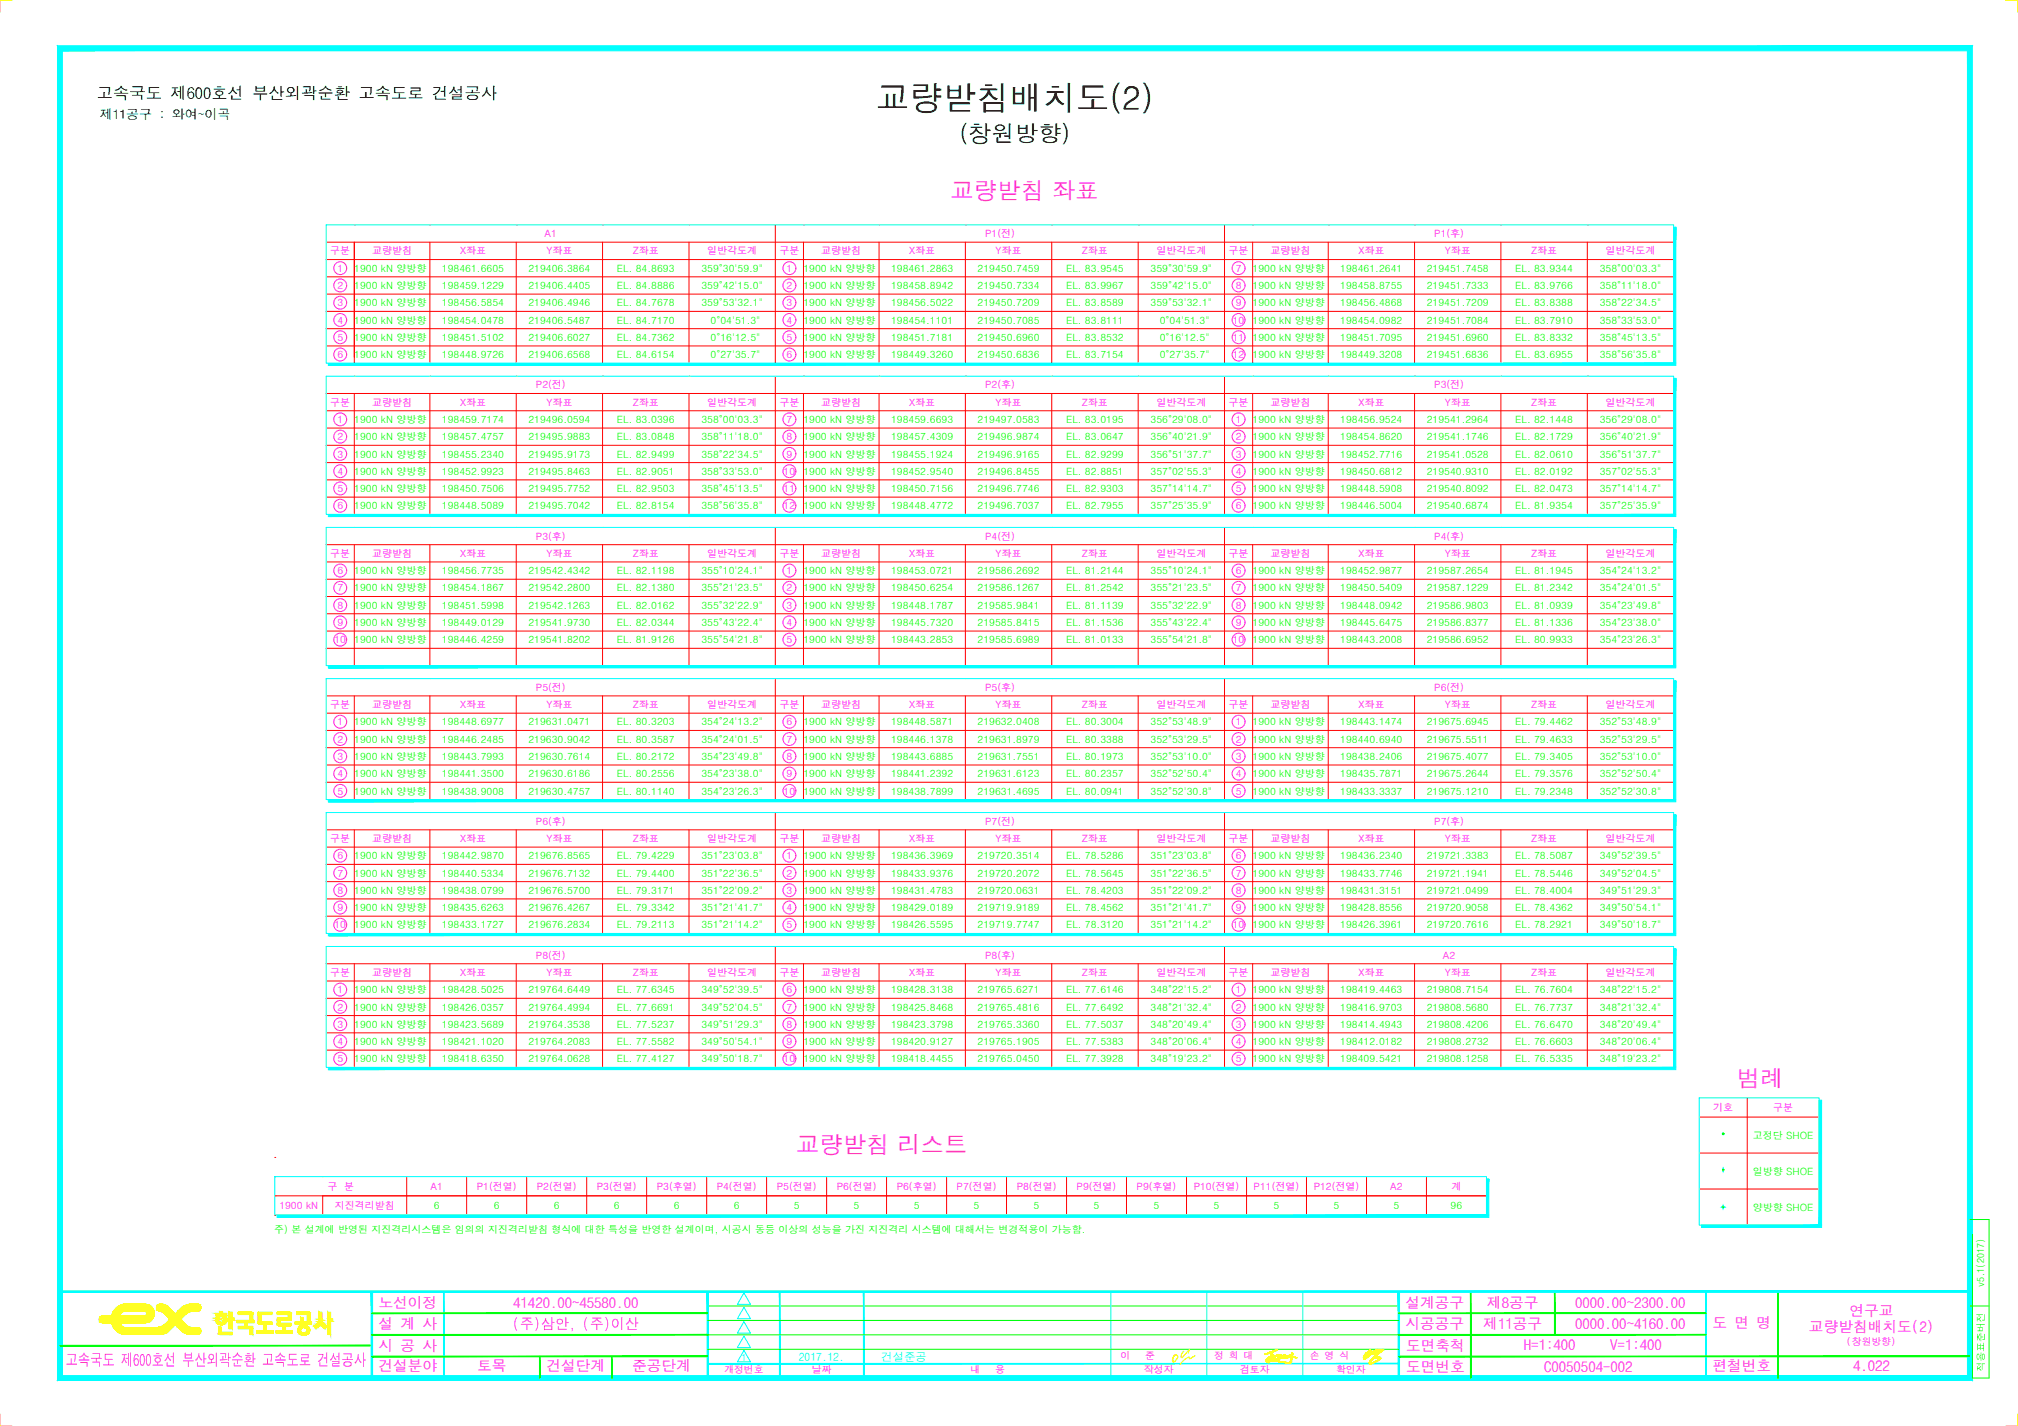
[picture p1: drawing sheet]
<svg xmlns="http://www.w3.org/2000/svg" width="841mm" height="594mm" viewBox="0 0 841 594" stroke-linecap="round" stroke-linejoin="round" font-family="sans-serif">
<defs><g id="words">
<text font-size="13.9" x="365.1" y="45.8">교량받침배치도(2)</text>
<text font-size="9.7" x="399.9" y="59.3">(창원방향)</text>
<g font-size="9.7" fill="#f0f">
<text x="396.2" y="82.9">교량받침 좌표</text>
<text x="723.9" y="453">범례</text>
<text x="331.9" y="480.2">교량받침 리스트</text>
</g>
<text font-size="6.8" x="40.3" y="41.3">고속국도 제600호선 부산외곽순환 고속도로 건설공사</text>
<text font-size="6.8" fill="#f0f" x="27.3" y="569">고속국도 제600호선 부산외곽순환 고속도로 건설공사</text>
<g font-size="6.1" fill="#f0f">
<text x="157.7" y="545">노선이정</text>
<text x="213.9" y="544.8">41420.00~45580.00</text>
<text x="585.7" y="545">설계공구</text>
<text x="619.7" y="544.8">제8공구</text>
<text x="656.5" y="544.8">0000.00~2300.00</text>
<text x="770.8" y="548.4">연구교</text>
<text x="157.7" y="553.8">설 계 사</text>
<text x="213.7" y="553.8">(주)삼안, (주)이산</text>
<text x="585.7" y="553.7">시공공구</text>
<text x="618.2" y="553.9">제11공구</text>
<text x="656.5" y="553.9">0000.00~4160.00</text>
<text x="713.7" y="553.2">도 면 명</text>
<text x="753.9" y="554.9">교량받침배치도(2)</text>
<text x="157.7" y="562.8">시 공 사</text>
<text x="586" y="562.8">도면축척</text>
<text x="635.1" y="562.6">H=1:400</text>
<text x="671.1" y="562.6">V=1:400</text>
<text x="157.7" y="571.3">건설분야</text>
<text x="198.8" y="571.2">토목</text>
<text x="227.7" y="571.3">건설단계</text>
<text x="263.4" y="571.2">준공단계</text>
<text x="586" y="571.7">도면번호</text>
<text x="643.6" y="571.6">C0050504-002</text>
<text x="713.7" y="571.3">편철번호</text>
<text x="772.3" y="571.3">4.022</text>
</g>
<text font-size="5.5" x="41.6" y="49.5">제11공구 : 와여~이곡</text>
<g font-size="4.8" fill="#0ff">
<text x="333" y="566.9">2017.12.</text>
<text x="367.3" y="566.9">건설준공</text>
</g>
<g font-size="4.2" fill="#f0f">
<text x="226.9" y="98.8">A1</text>
<text x="410.5" y="98.8">P1(전)</text>
<text x="597.7" y="98.8">P1(후)</text>
<text x="137.6" y="106">구분</text>
<text x="155.1" y="106">교량받침</text>
<text x="191.7" y="106">X좌표</text>
<text x="227.7" y="106">Y좌표</text>
<text x="263.7" y="106">Z좌표</text>
<text x="294.7" y="106">일반각도계</text>
<text x="324.8" y="106">구분</text>
<text x="342.3" y="106">교량받침</text>
<text x="378.9" y="106">X좌표</text>
<text x="414.9" y="106">Y좌표</text>
<text x="450.9" y="106">Z좌표</text>
<text x="481.9" y="106">일반각도계</text>
<text x="512" y="106">구분</text>
<text x="529.5" y="106">교량받침</text>
<text x="566.1" y="106">X좌표</text>
<text x="602.1" y="106">Y좌표</text>
<text x="638.1" y="106">Z좌표</text>
<text x="669.1" y="106">일반각도계</text>
<text x="140.6" y="113.2">1</text>
<text x="327.8" y="113.2">1</text>
<text x="515" y="113.2">7</text>
<text x="140.6" y="120.4">2</text>
<text x="327.8" y="120.4">2</text>
<text x="515" y="120.4">8</text>
<text x="140.6" y="127.6">3</text>
<text x="327.8" y="127.6">3</text>
<text x="515" y="127.6">9</text>
<text x="140.6" y="134.8">4</text>
<text x="327.8" y="134.8">4</text>
<text x="513.8" y="134.8">10</text>
<text x="140.6" y="142">5</text>
<text x="327.8" y="142">5</text>
<text x="513.8" y="142">11</text>
<text x="140.6" y="149.2">6</text>
<text x="327.8" y="149.2">6</text>
<text x="513.8" y="149.2">12</text>
<text x="223.4" y="161.8">P2(전)</text>
<text x="410.5" y="161.8">P2(후)</text>
<text x="597.7" y="161.8">P3(전)</text>
<text x="137.6" y="169">구분</text>
<text x="155.1" y="169">교량받침</text>
<text x="191.7" y="169">X좌표</text>
<text x="227.7" y="169">Y좌표</text>
<text x="263.7" y="169">Z좌표</text>
<text x="294.7" y="169">일반각도계</text>
<text x="324.8" y="169">구분</text>
<text x="342.3" y="169">교량받침</text>
<text x="378.9" y="169">X좌표</text>
<text x="414.9" y="169">Y좌표</text>
<text x="450.9" y="169">Z좌표</text>
<text x="481.9" y="169">일반각도계</text>
<text x="512" y="169">구분</text>
<text x="529.5" y="169">교량받침</text>
<text x="566.1" y="169">X좌표</text>
<text x="602.1" y="169">Y좌표</text>
<text x="638.1" y="169">Z좌표</text>
<text x="669.1" y="169">일반각도계</text>
<text x="140.6" y="176.2">1</text>
<text x="327.8" y="176.2">7</text>
<text x="515" y="176.2">1</text>
<text x="140.6" y="183.4">2</text>
<text x="327.8" y="183.4">8</text>
<text x="515" y="183.4">2</text>
<text x="140.6" y="190.6">3</text>
<text x="327.8" y="190.6">9</text>
<text x="515" y="190.6">3</text>
<text x="140.6" y="197.8">4</text>
<text x="326.6" y="197.8">10</text>
<text x="515" y="197.8">4</text>
<text x="140.6" y="205">5</text>
<text x="326.6" y="205">11</text>
<text x="515" y="205">5</text>
<text x="140.6" y="212.2">6</text>
<text x="326.6" y="212.2">12</text>
<text x="515" y="212.2">6</text>
<text x="223.4" y="224.8">P3(후)</text>
<text x="410.5" y="224.8">P4(전)</text>
<text x="597.7" y="224.8">P4(후)</text>
<text x="137.6" y="232">구분</text>
<text x="155.1" y="232">교량받침</text>
<text x="191.7" y="232">X좌표</text>
<text x="227.7" y="232">Y좌표</text>
<text x="263.7" y="232">Z좌표</text>
<text x="294.7" y="232">일반각도계</text>
<text x="324.8" y="232">구분</text>
<text x="342.3" y="232">교량받침</text>
<text x="378.9" y="232">X좌표</text>
<text x="414.9" y="232">Y좌표</text>
<text x="450.9" y="232">Z좌표</text>
<text x="481.9" y="232">일반각도계</text>
<text x="512" y="232">구분</text>
<text x="529.5" y="232">교량받침</text>
<text x="566.1" y="232">X좌표</text>
<text x="602.1" y="232">Y좌표</text>
<text x="638.1" y="232">Z좌표</text>
<text x="669.1" y="232">일반각도계</text>
<text x="140.6" y="239.2">6</text>
<text x="327.8" y="239.2">1</text>
<text x="515" y="239.2">6</text>
<text x="140.6" y="246.4">7</text>
<text x="327.8" y="246.4">2</text>
<text x="515" y="246.4">7</text>
<text x="140.6" y="253.6">8</text>
<text x="327.8" y="253.6">3</text>
<text x="515" y="253.6">8</text>
<text x="140.6" y="260.8">9</text>
<text x="327.8" y="260.8">4</text>
<text x="515" y="260.8">9</text>
<text x="139.4" y="268">10</text>
<text x="327.8" y="268">5</text>
<text x="513.8" y="268">10</text>
<text x="223.4" y="287.8">P5(전)</text>
<text x="410.5" y="287.8">P5(후)</text>
<text x="597.7" y="287.8">P6(전)</text>
<text x="137.6" y="295">구분</text>
<text x="155.1" y="295">교량받침</text>
<text x="191.7" y="295">X좌표</text>
<text x="227.7" y="295">Y좌표</text>
<text x="263.7" y="295">Z좌표</text>
<text x="294.7" y="295">일반각도계</text>
<text x="324.8" y="295">구분</text>
<text x="342.3" y="295">교량받침</text>
<text x="378.9" y="295">X좌표</text>
<text x="414.9" y="295">Y좌표</text>
<text x="450.9" y="295">Z좌표</text>
<text x="481.9" y="295">일반각도계</text>
<text x="512" y="295">구분</text>
<text x="529.5" y="295">교량받침</text>
<text x="566.1" y="295">X좌표</text>
<text x="602.1" y="295">Y좌표</text>
<text x="638.1" y="295">Z좌표</text>
<text x="669.1" y="295">일반각도계</text>
<text x="140.6" y="302.2">1</text>
<text x="327.8" y="302.2">6</text>
<text x="515" y="302.2">1</text>
<text x="140.6" y="309.4">2</text>
<text x="327.8" y="309.4">7</text>
<text x="515" y="309.4">2</text>
<text x="140.6" y="316.6">3</text>
<text x="327.8" y="316.6">8</text>
<text x="515" y="316.6">3</text>
<text x="140.6" y="323.8">4</text>
<text x="327.8" y="323.8">9</text>
<text x="515" y="323.8">4</text>
<text x="140.6" y="331">5</text>
<text x="326.6" y="331">10</text>
<text x="515" y="331">5</text>
<text x="223.4" y="343.6">P6(후)</text>
<text x="410.5" y="343.6">P7(전)</text>
<text x="597.7" y="343.6">P7(후)</text>
<text x="137.6" y="350.8">구분</text>
<text x="155.1" y="350.8">교량받침</text>
<text x="191.7" y="350.8">X좌표</text>
<text x="227.7" y="350.8">Y좌표</text>
<text x="263.7" y="350.8">Z좌표</text>
<text x="294.7" y="350.8">일반각도계</text>
<text x="324.8" y="350.8">구분</text>
<text x="342.3" y="350.8">교량받침</text>
<text x="378.9" y="350.8">X좌표</text>
<text x="414.9" y="350.8">Y좌표</text>
<text x="450.9" y="350.8">Z좌표</text>
<text x="481.9" y="350.8">일반각도계</text>
<text x="512" y="350.8">구분</text>
<text x="529.5" y="350.8">교량받침</text>
<text x="566.1" y="350.8">X좌표</text>
<text x="602.1" y="350.8">Y좌표</text>
<text x="638.1" y="350.8">Z좌표</text>
<text x="669.1" y="350.8">일반각도계</text>
<text x="140.6" y="358">6</text>
<text x="327.8" y="358">1</text>
<text x="515" y="358">6</text>
<text x="140.6" y="365.2">7</text>
<text x="327.8" y="365.2">2</text>
<text x="515" y="365.2">7</text>
<text x="140.6" y="372.4">8</text>
<text x="327.8" y="372.4">3</text>
<text x="515" y="372.4">8</text>
<text x="140.6" y="379.6">9</text>
<text x="327.8" y="379.6">4</text>
<text x="515" y="379.6">9</text>
<text x="139.4" y="386.8">10</text>
<text x="327.8" y="386.8">5</text>
<text x="513.8" y="386.8">10</text>
<text x="223.4" y="399.4">P8(전)</text>
<text x="410.5" y="399.4">P8(후)</text>
<text x="601.3" y="399.4">A2</text>
<text x="137.6" y="406.6">구분</text>
<text x="155.1" y="406.6">교량받침</text>
<text x="191.7" y="406.6">X좌표</text>
<text x="227.7" y="406.6">Y좌표</text>
<text x="263.7" y="406.6">Z좌표</text>
<text x="294.7" y="406.6">일반각도계</text>
<text x="324.8" y="406.6">구분</text>
<text x="342.3" y="406.6">교량받침</text>
<text x="378.9" y="406.6">X좌표</text>
<text x="414.9" y="406.6">Y좌표</text>
<text x="450.9" y="406.6">Z좌표</text>
<text x="481.9" y="406.6">일반각도계</text>
<text x="512" y="406.6">구분</text>
<text x="529.5" y="406.6">교량받침</text>
<text x="566.1" y="406.6">X좌표</text>
<text x="602.1" y="406.6">Y좌표</text>
<text x="638.1" y="406.6">Z좌표</text>
<text x="669.1" y="406.6">일반각도계</text>
<text x="140.6" y="413.8">1</text>
<text x="327.8" y="413.8">6</text>
<text x="515" y="413.8">1</text>
<text x="140.6" y="421">2</text>
<text x="327.8" y="421">7</text>
<text x="515" y="421">2</text>
<text x="140.6" y="428.2">3</text>
<text x="327.8" y="428.2">8</text>
<text x="515" y="428.2">3</text>
<text x="140.6" y="435.4">4</text>
<text x="327.8" y="435.4">9</text>
<text x="515" y="435.4">4</text>
<text x="140.6" y="442.6">5</text>
<text x="326.6" y="442.6">10</text>
<text x="515" y="442.6">5</text>
<text x="714" y="462.9">기호</text>
<text x="739" y="462.9">구분</text>
<text x="136.4" y="495.7">구 분</text>
<text x="179.4" y="495.7">A1</text>
<text x="198.7" y="495.7">P1(전열)</text>
<text x="223.7" y="495.7">P2(전열)</text>
<text x="248.7" y="495.7">P3(전열)</text>
<text x="273.7" y="495.7">P3(후열)</text>
<text x="298.7" y="495.7">P4(전열)</text>
<text x="323.7" y="495.7">P5(전열)</text>
<text x="348.7" y="495.7">P6(전열)</text>
<text x="373.7" y="495.7">P6(후열)</text>
<text x="398.7" y="495.7">P7(전열)</text>
<text x="423.7" y="495.7">P8(전열)</text>
<text x="448.7" y="495.7">P9(전열)</text>
<text x="473.7" y="495.7">P9(후열)</text>
<text x="497.5" y="495.7">P10(전열)</text>
<text x="522.5" y="495.7">P11(전열)</text>
<text x="547.5" y="495.7">P12(전열)</text>
<text x="579.4" y="495.7">A2</text>
<text x="604.9" y="495.7">계</text>
<text x="116.4" y="503.7">1900 kN</text>
<text x="139.5" y="503.7">지진격리받침</text>
</g>
<g font-size="4.2" fill="#0f0">
<text x="147.7" y="113.2">1900 kN 양방향</text>
<text x="184.2" y="113.2">198461.6605</text>
<text x="220.2" y="113.2">219406.3864</text>
<text x="257.1" y="113.2">EL. 84.8693</text>
<text x="292.3" y="113.2">359°30'59.9&quot;</text>
<text x="334.9" y="113.2">1900 kN 양방향</text>
<text x="371.4" y="113.2">198461.2863</text>
<text x="407.4" y="113.2">219450.7459</text>
<text x="444.3" y="113.2">EL. 83.9545</text>
<text x="479.5" y="113.2">359°30'59.9&quot;</text>
<text x="522.1" y="113.2">1900 kN 양방향</text>
<text x="558.6" y="113.2">198461.2641</text>
<text x="594.6" y="113.2">219451.7458</text>
<text x="631.5" y="113.2">EL. 83.9344</text>
<text x="666.7" y="113.2">358°00'03.3&quot;</text>
<text x="147.7" y="120.4">1900 kN 양방향</text>
<text x="184.2" y="120.4">198459.1229</text>
<text x="220.2" y="120.4">219406.4405</text>
<text x="257.1" y="120.4">EL. 84.8886</text>
<text x="292.3" y="120.4">359°42'15.0&quot;</text>
<text x="334.9" y="120.4">1900 kN 양방향</text>
<text x="371.4" y="120.4">198458.8942</text>
<text x="407.4" y="120.4">219450.7334</text>
<text x="444.3" y="120.4">EL. 83.9967</text>
<text x="479.5" y="120.4">359°42'15.0&quot;</text>
<text x="522.1" y="120.4">1900 kN 양방향</text>
<text x="558.6" y="120.4">198458.8755</text>
<text x="594.6" y="120.4">219451.7333</text>
<text x="631.5" y="120.4">EL. 83.9766</text>
<text x="666.7" y="120.4">358°11'18.0&quot;</text>
<text x="147.7" y="127.6">1900 kN 양방향</text>
<text x="184.2" y="127.6">198456.5854</text>
<text x="220.2" y="127.6">219406.4946</text>
<text x="257.1" y="127.6">EL. 84.7678</text>
<text x="292.3" y="127.6">359°53'32.1&quot;</text>
<text x="334.9" y="127.6">1900 kN 양방향</text>
<text x="371.4" y="127.6">198456.5022</text>
<text x="407.4" y="127.6">219450.7209</text>
<text x="444.3" y="127.6">EL. 83.8589</text>
<text x="479.5" y="127.6">359°53'32.1&quot;</text>
<text x="522.1" y="127.6">1900 kN 양방향</text>
<text x="558.6" y="127.6">198456.4868</text>
<text x="594.6" y="127.6">219451.7209</text>
<text x="631.5" y="127.6">EL. 83.8388</text>
<text x="666.7" y="127.6">358°22'34.5&quot;</text>
<text x="147.7" y="134.8">1900 kN 양방향</text>
<text x="184.2" y="134.8">198454.0478</text>
<text x="220.2" y="134.8">219406.5487</text>
<text x="257.1" y="134.8">EL. 84.7170</text>
<text x="296.2" y="134.8">0°04'51.3&quot;</text>
<text x="334.9" y="134.8">1900 kN 양방향</text>
<text x="371.4" y="134.8">198454.1101</text>
<text x="407.4" y="134.8">219450.7085</text>
<text x="444.3" y="134.8">EL. 83.8111</text>
<text x="483.4" y="134.8">0°04'51.3&quot;</text>
<text x="522.1" y="134.8">1900 kN 양방향</text>
<text x="558.6" y="134.8">198454.0982</text>
<text x="594.6" y="134.8">219451.7084</text>
<text x="631.5" y="134.8">EL. 83.7910</text>
<text x="666.7" y="134.8">358°33'53.0&quot;</text>
<text x="147.7" y="142">1900 kN 양방향</text>
<text x="184.2" y="142">198451.5102</text>
<text x="220.2" y="142">219406.6027</text>
<text x="257.1" y="142">EL. 84.7362</text>
<text x="296.2" y="142">0°16'12.5&quot;</text>
<text x="334.9" y="142">1900 kN 양방향</text>
<text x="371.4" y="142">198451.7181</text>
<text x="407.4" y="142">219450.6960</text>
<text x="444.3" y="142">EL. 83.8532</text>
<text x="483.4" y="142">0°16'12.5&quot;</text>
<text x="522.1" y="142">1900 kN 양방향</text>
<text x="558.6" y="142">198451.7095</text>
<text x="594.6" y="142">219451.6960</text>
<text x="631.5" y="142">EL. 83.8332</text>
<text x="666.7" y="142">358°45'13.5&quot;</text>
<text x="147.7" y="149.2">1900 kN 양방향</text>
<text x="184.2" y="149.2">198448.9726</text>
<text x="220.2" y="149.2">219406.6568</text>
<text x="257.1" y="149.2">EL. 84.6154</text>
<text x="296.2" y="149.2">0°27'35.7&quot;</text>
<text x="334.9" y="149.2">1900 kN 양방향</text>
<text x="371.4" y="149.2">198449.3260</text>
<text x="407.4" y="149.2">219450.6836</text>
<text x="444.3" y="149.2">EL. 83.7154</text>
<text x="483.4" y="149.2">0°27'35.7&quot;</text>
<text x="522.1" y="149.2">1900 kN 양방향</text>
<text x="558.6" y="149.2">198449.3208</text>
<text x="594.6" y="149.2">219451.6836</text>
<text x="631.5" y="149.2">EL. 83.6955</text>
<text x="666.7" y="149.2">358°56'35.8&quot;</text>
<text x="147.7" y="176.2">1900 kN 양방향</text>
<text x="184.2" y="176.2">198459.7174</text>
<text x="220.2" y="176.2">219496.0594</text>
<text x="257.1" y="176.2">EL. 83.0396</text>
<text x="292.3" y="176.2">358°00'03.3&quot;</text>
<text x="334.9" y="176.2">1900 kN 양방향</text>
<text x="371.4" y="176.2">198459.6693</text>
<text x="407.4" y="176.2">219497.0583</text>
<text x="444.3" y="176.2">EL. 83.0195</text>
<text x="479.5" y="176.2">356°29'08.0&quot;</text>
<text x="522.1" y="176.2">1900 kN 양방향</text>
<text x="558.6" y="176.2">198456.9524</text>
<text x="594.6" y="176.2">219541.2964</text>
<text x="631.5" y="176.2">EL. 82.1448</text>
<text x="666.7" y="176.2">356°29'08.0&quot;</text>
<text x="147.7" y="183.4">1900 kN 양방향</text>
<text x="184.2" y="183.4">198457.4757</text>
<text x="220.2" y="183.4">219495.9883</text>
<text x="257.1" y="183.4">EL. 83.0848</text>
<text x="292.3" y="183.4">358°11'18.0&quot;</text>
<text x="334.9" y="183.4">1900 kN 양방향</text>
<text x="371.4" y="183.4">198457.4309</text>
<text x="407.4" y="183.4">219496.9874</text>
<text x="444.3" y="183.4">EL. 83.0647</text>
<text x="479.5" y="183.4">356°40'21.9&quot;</text>
<text x="522.1" y="183.4">1900 kN 양방향</text>
<text x="558.6" y="183.4">198454.8620</text>
<text x="594.6" y="183.4">219541.1746</text>
<text x="631.5" y="183.4">EL. 82.1729</text>
<text x="666.7" y="183.4">356°40'21.9&quot;</text>
<text x="147.7" y="190.6">1900 kN 양방향</text>
<text x="184.2" y="190.6">198455.2340</text>
<text x="220.2" y="190.6">219495.9173</text>
<text x="257.1" y="190.6">EL. 82.9499</text>
<text x="292.3" y="190.6">358°22'34.5&quot;</text>
<text x="334.9" y="190.6">1900 kN 양방향</text>
<text x="371.4" y="190.6">198455.1924</text>
<text x="407.4" y="190.6">219496.9165</text>
<text x="444.3" y="190.6">EL. 82.9299</text>
<text x="479.5" y="190.6">356°51'37.7&quot;</text>
<text x="522.1" y="190.6">1900 kN 양방향</text>
<text x="558.6" y="190.6">198452.7716</text>
<text x="594.6" y="190.6">219541.0528</text>
<text x="631.5" y="190.6">EL. 82.0610</text>
<text x="666.7" y="190.6">356°51'37.7&quot;</text>
<text x="147.7" y="197.8">1900 kN 양방향</text>
<text x="184.2" y="197.8">198452.9923</text>
<text x="220.2" y="197.8">219495.8463</text>
<text x="257.1" y="197.8">EL. 82.9051</text>
<text x="292.3" y="197.8">358°33'53.0&quot;</text>
<text x="334.9" y="197.8">1900 kN 양방향</text>
<text x="371.4" y="197.8">198452.9540</text>
<text x="407.4" y="197.8">219496.8455</text>
<text x="444.3" y="197.8">EL. 82.8851</text>
<text x="479.5" y="197.8">357°02'55.3&quot;</text>
<text x="522.1" y="197.8">1900 kN 양방향</text>
<text x="558.6" y="197.8">198450.6812</text>
<text x="594.6" y="197.8">219540.9310</text>
<text x="631.5" y="197.8">EL. 82.0192</text>
<text x="666.7" y="197.8">357°02'55.3&quot;</text>
<text x="147.7" y="205">1900 kN 양방향</text>
<text x="184.2" y="205">198450.7506</text>
<text x="220.2" y="205">219495.7752</text>
<text x="257.1" y="205">EL. 82.9503</text>
<text x="292.3" y="205">358°45'13.5&quot;</text>
<text x="334.9" y="205">1900 kN 양방향</text>
<text x="371.4" y="205">198450.7156</text>
<text x="407.4" y="205">219496.7746</text>
<text x="444.3" y="205">EL. 82.9303</text>
<text x="479.5" y="205">357°14'14.7&quot;</text>
<text x="522.1" y="205">1900 kN 양방향</text>
<text x="558.6" y="205">198448.5908</text>
<text x="594.6" y="205">219540.8092</text>
<text x="631.5" y="205">EL. 82.0473</text>
<text x="666.7" y="205">357°14'14.7&quot;</text>
<text x="147.7" y="212.2">1900 kN 양방향</text>
<text x="184.2" y="212.2">198448.5089</text>
<text x="220.2" y="212.2">219495.7042</text>
<text x="257.1" y="212.2">EL. 82.8154</text>
<text x="292.3" y="212.2">358°56'35.8&quot;</text>
<text x="334.9" y="212.2">1900 kN 양방향</text>
<text x="371.4" y="212.2">198448.4772</text>
<text x="407.4" y="212.2">219496.7037</text>
<text x="444.3" y="212.2">EL. 82.7955</text>
<text x="479.5" y="212.2">357°25'35.9&quot;</text>
<text x="522.1" y="212.2">1900 kN 양방향</text>
<text x="558.6" y="212.2">198446.5004</text>
<text x="594.6" y="212.2">219540.6874</text>
<text x="631.5" y="212.2">EL. 81.9354</text>
<text x="666.7" y="212.2">357°25'35.9&quot;</text>
<text x="147.7" y="239.2">1900 kN 양방향</text>
<text x="184.2" y="239.2">198456.7735</text>
<text x="220.2" y="239.2">219542.4342</text>
<text x="257.1" y="239.2">EL. 82.1198</text>
<text x="292.3" y="239.2">355°10'24.1&quot;</text>
<text x="334.9" y="239.2">1900 kN 양방향</text>
<text x="371.4" y="239.2">198453.0721</text>
<text x="407.4" y="239.2">219586.2692</text>
<text x="444.3" y="239.2">EL. 81.2144</text>
<text x="479.5" y="239.2">355°10'24.1&quot;</text>
<text x="522.1" y="239.2">1900 kN 양방향</text>
<text x="558.6" y="239.2">198452.9877</text>
<text x="594.6" y="239.2">219587.2654</text>
<text x="631.5" y="239.2">EL. 81.1945</text>
<text x="666.7" y="239.2">354°24'13.2&quot;</text>
<text x="147.7" y="246.4">1900 kN 양방향</text>
<text x="184.2" y="246.4">198454.1867</text>
<text x="220.2" y="246.4">219542.2800</text>
<text x="257.1" y="246.4">EL. 82.1380</text>
<text x="292.3" y="246.4">355°21'23.5&quot;</text>
<text x="334.9" y="246.4">1900 kN 양방향</text>
<text x="371.4" y="246.4">198450.6254</text>
<text x="407.4" y="246.4">219586.1267</text>
<text x="444.3" y="246.4">EL. 81.2542</text>
<text x="479.5" y="246.4">355°21'23.5&quot;</text>
<text x="522.1" y="246.4">1900 kN 양방향</text>
<text x="558.6" y="246.4">198450.5409</text>
<text x="594.6" y="246.4">219587.1229</text>
<text x="631.5" y="246.4">EL. 81.2342</text>
<text x="666.7" y="246.4">354°24'01.5&quot;</text>
<text x="147.7" y="253.6">1900 kN 양방향</text>
<text x="184.2" y="253.6">198451.5998</text>
<text x="220.2" y="253.6">219542.1263</text>
<text x="257.1" y="253.6">EL. 82.0162</text>
<text x="292.3" y="253.6">355°32'22.9&quot;</text>
<text x="334.9" y="253.6">1900 kN 양방향</text>
<text x="371.4" y="253.6">198448.1787</text>
<text x="407.4" y="253.6">219585.9841</text>
<text x="444.3" y="253.6">EL. 81.1139</text>
<text x="479.5" y="253.6">355°32'22.9&quot;</text>
<text x="522.1" y="253.6">1900 kN 양방향</text>
<text x="558.6" y="253.6">198448.0942</text>
<text x="594.6" y="253.6">219586.9803</text>
<text x="631.5" y="253.6">EL. 81.0939</text>
<text x="666.7" y="253.6">354°23'49.8&quot;</text>
<text x="147.7" y="260.8">1900 kN 양방향</text>
<text x="184.2" y="260.8">198449.0129</text>
<text x="220.2" y="260.8">219541.9730</text>
<text x="257.1" y="260.8">EL. 82.0344</text>
<text x="292.3" y="260.8">355°43'22.4&quot;</text>
<text x="334.9" y="260.8">1900 kN 양방향</text>
<text x="371.4" y="260.8">198445.7320</text>
<text x="407.4" y="260.8">219585.8415</text>
<text x="444.3" y="260.8">EL. 81.1536</text>
<text x="479.5" y="260.8">355°43'22.4&quot;</text>
<text x="522.1" y="260.8">1900 kN 양방향</text>
<text x="558.6" y="260.8">198445.6475</text>
<text x="594.6" y="260.8">219586.8377</text>
<text x="631.5" y="260.8">EL. 81.1336</text>
<text x="666.7" y="260.8">354°23'38.0&quot;</text>
<text x="147.7" y="268">1900 kN 양방향</text>
<text x="184.2" y="268">198446.4259</text>
<text x="220.2" y="268">219541.8202</text>
<text x="257.1" y="268">EL. 81.9126</text>
<text x="292.3" y="268">355°54'21.8&quot;</text>
<text x="334.9" y="268">1900 kN 양방향</text>
<text x="371.4" y="268">198443.2853</text>
<text x="407.4" y="268">219585.6989</text>
<text x="444.3" y="268">EL. 81.0133</text>
<text x="479.5" y="268">355°54'21.8&quot;</text>
<text x="522.1" y="268">1900 kN 양방향</text>
<text x="558.6" y="268">198443.2008</text>
<text x="594.6" y="268">219586.6952</text>
<text x="631.5" y="268">EL. 80.9933</text>
<text x="666.7" y="268">354°23'26.3&quot;</text>
<text x="147.7" y="302.2">1900 kN 양방향</text>
<text x="184.2" y="302.2">198448.6977</text>
<text x="220.2" y="302.2">219631.0471</text>
<text x="257.1" y="302.2">EL. 80.3203</text>
<text x="292.3" y="302.2">354°24'13.2&quot;</text>
<text x="334.9" y="302.2">1900 kN 양방향</text>
<text x="371.4" y="302.2">198448.5871</text>
<text x="407.4" y="302.2">219632.0408</text>
<text x="444.3" y="302.2">EL. 80.3004</text>
<text x="479.5" y="302.2">352°53'48.9&quot;</text>
<text x="522.1" y="302.2">1900 kN 양방향</text>
<text x="558.6" y="302.2">198443.1474</text>
<text x="594.6" y="302.2">219675.6945</text>
<text x="631.5" y="302.2">EL. 79.4462</text>
<text x="666.7" y="302.2">352°53'48.9&quot;</text>
<text x="147.7" y="309.4">1900 kN 양방향</text>
<text x="184.2" y="309.4">198446.2485</text>
<text x="220.2" y="309.4">219630.9042</text>
<text x="257.1" y="309.4">EL. 80.3587</text>
<text x="292.3" y="309.4">354°24'01.5&quot;</text>
<text x="334.9" y="309.4">1900 kN 양방향</text>
<text x="371.4" y="309.4">198446.1378</text>
<text x="407.4" y="309.4">219631.8979</text>
<text x="444.3" y="309.4">EL. 80.3388</text>
<text x="479.5" y="309.4">352°53'29.5&quot;</text>
<text x="522.1" y="309.4">1900 kN 양방향</text>
<text x="558.6" y="309.4">198440.6940</text>
<text x="594.6" y="309.4">219675.5511</text>
<text x="631.5" y="309.4">EL. 79.4633</text>
<text x="666.7" y="309.4">352°53'29.5&quot;</text>
<text x="147.7" y="316.6">1900 kN 양방향</text>
<text x="184.2" y="316.6">198443.7993</text>
<text x="220.2" y="316.6">219630.7614</text>
<text x="257.1" y="316.6">EL. 80.2172</text>
<text x="292.3" y="316.6">354°23'49.8&quot;</text>
<text x="334.9" y="316.6">1900 kN 양방향</text>
<text x="371.4" y="316.6">198443.6885</text>
<text x="407.4" y="316.6">219631.7551</text>
<text x="444.3" y="316.6">EL. 80.1973</text>
<text x="479.5" y="316.6">352°53'10.0&quot;</text>
<text x="522.1" y="316.6">1900 kN 양방향</text>
<text x="558.6" y="316.6">198438.2406</text>
<text x="594.6" y="316.6">219675.4077</text>
<text x="631.5" y="316.6">EL. 79.3405</text>
<text x="666.7" y="316.6">352°53'10.0&quot;</text>
<text x="147.7" y="323.8">1900 kN 양방향</text>
<text x="184.2" y="323.8">198441.3500</text>
<text x="220.2" y="323.8">219630.6186</text>
<text x="257.1" y="323.8">EL. 80.2556</text>
<text x="292.3" y="323.8">354°23'38.0&quot;</text>
<text x="334.9" y="323.8">1900 kN 양방향</text>
<text x="371.4" y="323.8">198441.2392</text>
<text x="407.4" y="323.8">219631.6123</text>
<text x="444.3" y="323.8">EL. 80.2357</text>
<text x="479.5" y="323.8">352°52'50.4&quot;</text>
<text x="522.1" y="323.8">1900 kN 양방향</text>
<text x="558.6" y="323.8">198435.7871</text>
<text x="594.6" y="323.8">219675.2644</text>
<text x="631.5" y="323.8">EL. 79.3576</text>
<text x="666.7" y="323.8">352°52'50.4&quot;</text>
<text x="147.7" y="331">1900 kN 양방향</text>
<text x="184.2" y="331">198438.9008</text>
<text x="220.2" y="331">219630.4757</text>
<text x="257.1" y="331">EL. 80.1140</text>
<text x="292.3" y="331">354°23'26.3&quot;</text>
<text x="334.9" y="331">1900 kN 양방향</text>
<text x="371.4" y="331">198438.7899</text>
<text x="407.4" y="331">219631.4695</text>
<text x="444.3" y="331">EL. 80.0941</text>
<text x="479.5" y="331">352°52'30.8&quot;</text>
<text x="522.1" y="331">1900 kN 양방향</text>
<text x="558.6" y="331">198433.3337</text>
<text x="594.6" y="331">219675.1210</text>
<text x="631.5" y="331">EL. 79.2348</text>
<text x="666.7" y="331">352°52'30.8&quot;</text>
<text x="147.7" y="358">1900 kN 양방향</text>
<text x="184.2" y="358">198442.9870</text>
<text x="220.2" y="358">219676.8565</text>
<text x="257.1" y="358">EL. 79.4229</text>
<text x="292.3" y="358">351°23'03.8&quot;</text>
<text x="334.9" y="358">1900 kN 양방향</text>
<text x="371.4" y="358">198436.3969</text>
<text x="407.4" y="358">219720.3514</text>
<text x="444.3" y="358">EL. 78.5286</text>
<text x="479.5" y="358">351°23'03.8&quot;</text>
<text x="522.1" y="358">1900 kN 양방향</text>
<text x="558.6" y="358">198436.2340</text>
<text x="594.6" y="358">219721.3383</text>
<text x="631.5" y="358">EL. 78.5087</text>
<text x="666.7" y="358">349°52'39.5&quot;</text>
<text x="147.7" y="365.2">1900 kN 양방향</text>
<text x="184.2" y="365.2">198440.5334</text>
<text x="220.2" y="365.2">219676.7132</text>
<text x="257.1" y="365.2">EL. 79.4400</text>
<text x="292.3" y="365.2">351°22'36.5&quot;</text>
<text x="334.9" y="365.2">1900 kN 양방향</text>
<text x="371.4" y="365.2">198433.9376</text>
<text x="407.4" y="365.2">219720.2072</text>
<text x="444.3" y="365.2">EL. 78.5645</text>
<text x="479.5" y="365.2">351°22'36.5&quot;</text>
<text x="522.1" y="365.2">1900 kN 양방향</text>
<text x="558.6" y="365.2">198433.7746</text>
<text x="594.6" y="365.2">219721.1941</text>
<text x="631.5" y="365.2">EL. 78.5446</text>
<text x="666.7" y="365.2">349°52'04.5&quot;</text>
<text x="147.7" y="372.4">1900 kN 양방향</text>
<text x="184.2" y="372.4">198438.0799</text>
<text x="220.2" y="372.4">219676.5700</text>
<text x="257.1" y="372.4">EL. 79.3171</text>
<text x="292.3" y="372.4">351°22'09.2&quot;</text>
<text x="334.9" y="372.4">1900 kN 양방향</text>
<text x="371.4" y="372.4">198431.4783</text>
<text x="407.4" y="372.4">219720.0631</text>
<text x="444.3" y="372.4">EL. 78.4203</text>
<text x="479.5" y="372.4">351°22'09.2&quot;</text>
<text x="522.1" y="372.4">1900 kN 양방향</text>
<text x="558.6" y="372.4">198431.3151</text>
<text x="594.6" y="372.4">219721.0499</text>
<text x="631.5" y="372.4">EL. 78.4004</text>
<text x="666.7" y="372.4">349°51'29.3&quot;</text>
<text x="147.7" y="379.6">1900 kN 양방향</text>
<text x="184.2" y="379.6">198435.6263</text>
<text x="220.2" y="379.6">219676.4267</text>
<text x="257.1" y="379.6">EL. 79.3342</text>
<text x="292.3" y="379.6">351°21'41.7&quot;</text>
<text x="334.9" y="379.6">1900 kN 양방향</text>
<text x="371.4" y="379.6">198429.0189</text>
<text x="407.4" y="379.6">219719.9189</text>
<text x="444.3" y="379.6">EL. 78.4562</text>
<text x="479.5" y="379.6">351°21'41.7&quot;</text>
<text x="522.1" y="379.6">1900 kN 양방향</text>
<text x="558.6" y="379.6">198428.8556</text>
<text x="594.6" y="379.6">219720.9058</text>
<text x="631.5" y="379.6">EL. 78.4362</text>
<text x="666.7" y="379.6">349°50'54.1&quot;</text>
<text x="147.7" y="386.8">1900 kN 양방향</text>
<text x="184.2" y="386.8">198433.1727</text>
<text x="220.2" y="386.8">219676.2834</text>
<text x="257.1" y="386.8">EL. 79.2113</text>
<text x="292.3" y="386.8">351°21'14.2&quot;</text>
<text x="334.9" y="386.8">1900 kN 양방향</text>
<text x="371.4" y="386.8">198426.5595</text>
<text x="407.4" y="386.8">219719.7747</text>
<text x="444.3" y="386.8">EL. 78.3120</text>
<text x="479.5" y="386.8">351°21'14.2&quot;</text>
<text x="522.1" y="386.8">1900 kN 양방향</text>
<text x="558.6" y="386.8">198426.3961</text>
<text x="594.6" y="386.8">219720.7616</text>
<text x="631.5" y="386.8">EL. 78.2921</text>
<text x="666.7" y="386.8">349°50'18.7&quot;</text>
<text x="147.7" y="413.8">1900 kN 양방향</text>
<text x="184.2" y="413.8">198428.5025</text>
<text x="220.2" y="413.8">219764.6449</text>
<text x="257.1" y="413.8">EL. 77.6345</text>
<text x="292.3" y="413.8">349°52'39.5&quot;</text>
<text x="334.9" y="413.8">1900 kN 양방향</text>
<text x="371.4" y="413.8">198428.3138</text>
<text x="407.4" y="413.8">219765.6271</text>
<text x="444.3" y="413.8">EL. 77.6146</text>
<text x="479.5" y="413.8">348°22'15.2&quot;</text>
<text x="522.1" y="413.8">1900 kN 양방향</text>
<text x="558.6" y="413.8">198419.4463</text>
<text x="594.6" y="413.8">219808.7154</text>
<text x="631.5" y="413.8">EL. 76.7604</text>
<text x="666.7" y="413.8">348°22'15.2&quot;</text>
<text x="147.7" y="421">1900 kN 양방향</text>
<text x="184.2" y="421">198426.0357</text>
<text x="220.2" y="421">219764.4994</text>
<text x="257.1" y="421">EL. 77.6691</text>
<text x="292.3" y="421">349°52'04.5&quot;</text>
<text x="334.9" y="421">1900 kN 양방향</text>
<text x="371.4" y="421">198425.8468</text>
<text x="407.4" y="421">219765.4816</text>
<text x="444.3" y="421">EL. 77.6492</text>
<text x="479.5" y="421">348°21'32.4&quot;</text>
<text x="522.1" y="421">1900 kN 양방향</text>
<text x="558.6" y="421">198416.9703</text>
<text x="594.6" y="421">219808.5680</text>
<text x="631.5" y="421">EL. 76.7737</text>
<text x="666.7" y="421">348°21'32.4&quot;</text>
<text x="147.7" y="428.2">1900 kN 양방향</text>
<text x="184.2" y="428.2">198423.5689</text>
<text x="220.2" y="428.2">219764.3538</text>
<text x="257.1" y="428.2">EL. 77.5237</text>
<text x="292.3" y="428.2">349°51'29.3&quot;</text>
<text x="334.9" y="428.2">1900 kN 양방향</text>
<text x="371.4" y="428.2">198423.3798</text>
<text x="407.4" y="428.2">219765.3360</text>
<text x="444.3" y="428.2">EL. 77.5037</text>
<text x="479.5" y="428.2">348°20'49.4&quot;</text>
<text x="522.1" y="428.2">1900 kN 양방향</text>
<text x="558.6" y="428.2">198414.4943</text>
<text x="594.6" y="428.2">219808.4206</text>
<text x="631.5" y="428.2">EL. 76.6470</text>
<text x="666.7" y="428.2">348°20'49.4&quot;</text>
<text x="147.7" y="435.4">1900 kN 양방향</text>
<text x="184.2" y="435.4">198421.1020</text>
<text x="220.2" y="435.4">219764.2083</text>
<text x="257.1" y="435.4">EL. 77.5582</text>
<text x="292.3" y="435.4">349°50'54.1&quot;</text>
<text x="334.9" y="435.4">1900 kN 양방향</text>
<text x="371.4" y="435.4">198420.9127</text>
<text x="407.4" y="435.4">219765.1905</text>
<text x="444.3" y="435.4">EL. 77.5383</text>
<text x="479.5" y="435.4">348°20'06.4&quot;</text>
<text x="522.1" y="435.4">1900 kN 양방향</text>
<text x="558.6" y="435.4">198412.0182</text>
<text x="594.6" y="435.4">219808.2732</text>
<text x="631.5" y="435.4">EL. 76.6603</text>
<text x="666.7" y="435.4">348°20'06.4&quot;</text>
<text x="147.7" y="442.6">1900 kN 양방향</text>
<text x="184.2" y="442.6">198418.6350</text>
<text x="220.2" y="442.6">219764.0628</text>
<text x="257.1" y="442.6">EL. 77.4127</text>
<text x="292.3" y="442.6">349°50'18.7&quot;</text>
<text x="334.9" y="442.6">1900 kN 양방향</text>
<text x="371.4" y="442.6">198418.4455</text>
<text x="407.4" y="442.6">219765.0450</text>
<text x="444.3" y="442.6">EL. 77.3928</text>
<text x="479.5" y="442.6">348°19'23.2&quot;</text>
<text x="522.1" y="442.6">1900 kN 양방향</text>
<text x="558.6" y="442.6">198409.5421</text>
<text x="594.6" y="442.6">219808.1258</text>
<text x="631.5" y="442.6">EL. 76.5335</text>
<text x="666.7" y="442.6">348°19'23.2&quot;</text>
<text x="730.5" y="474.4">고정단 SHOE</text>
<text x="730.5" y="489.4">일방향 SHOE</text>
<text x="180.8" y="503.7">6</text>
<text x="205.8" y="503.7">6</text>
<text x="230.8" y="503.7">6</text>
<text x="255.8" y="503.7">6</text>
<text x="280.8" y="503.7">6</text>
<text x="305.8" y="503.7">6</text>
<text x="330.8" y="503.7">5</text>
<text x="355.8" y="503.7">5</text>
<text x="380.8" y="503.7">5</text>
<text x="405.8" y="503.7">5</text>
<text x="430.8" y="503.7">5</text>
<text x="455.8" y="503.7">5</text>
<text x="480.8" y="503.7">5</text>
<text x="505.8" y="503.7">5</text>
<text x="530.8" y="503.7">5</text>
<text x="555.8" y="503.7">5</text>
<text x="580.8" y="503.7">5</text>
<text x="604.6" y="503.7">96</text>
<text x="730.5" y="504.4">양방향 SHOE</text>
<text x="114.3" y="513.5">주) 본 설계에 반영된 지진격리시스템은 임의의 지진격리받침 형식에 대한 특성을 반영한 설계이며, 시공시 동등 이상의 성능을 가진 지진격리 시스템에 대해서는 변경적용이 가능함.</text>
</g>
<g font-size="4.1" fill="#0f0">
<text x="827" y="536.3" transform="rotate(-90 827 536.3)">v5.1(2017)</text>
<text x="827" y="571.4" transform="rotate(-90 827 571.4)">적용표준버전</text>
</g>
<g font-size="4.1" fill="#f0f">
<text x="769.7" y="560.3">(창원방향)</text>
<text x="467" y="566">이</text>
<text x="477.2" y="566">준</text>
<text x="506" y="566">정 희 대</text>
<text x="545.9" y="566">손 영 식</text>
<text x="301.9" y="572">개정번호</text>
<text x="338.4" y="571.9">날짜</text>
<text x="404.5" y="572.1">내</text>
<text x="414.7" y="572.1">용</text>
<text x="476.8" y="572">작성자</text>
<text x="516.8" y="571.9">검토자</text>
<text x="556.9" y="572">확인자</text>
</g>
<text font-size="4.1" fill="#0ff" x="309.1" y="567">1</text>
</g></defs>
<!-- layer: CS-CONC-LEAN -->
<g fill="none" stroke="#0f0" stroke-width=".42">
<path d="M718.1 486.6v1.5M717.4 502.9h1.5M718.1 502.1v1.5"/>
<circle cx="718.2" cy="472.3" r=".32"/>
<circle cx="718.2" cy="487.3" r=".32"/>
<circle cx="718.2" cy="502.9" r=".32"/>
</g>
<!-- layer: CS-TABL-LIN2 -->
<g fill="none" stroke="#f00" stroke-width=".42">
<path d="M147.7 93.7h.1M179.2 93.7h.1M215.1 93.7h.1M251.1 93.7h.1M287.1 93.7h.1M323.1 93.7v57.6M334.9 93.7h.1M366.4 93.7h.1M402.3 93.7h.1M438.3 93.7h.1M474.3 93.7h.1M510.3 93.7v57.6"/>
<path d="M522.1 93.7h.1M553.6 93.7h.1M589.5 93.7h.1M625.5 93.7h.1M661.5 93.7h.1M135.9 115.3h561.6M135.9 108.1h561.6M135.9 100.9h561.6M147.7 100.9v50.4M179.2 100.9v50.4M215.1 100.9v50.4M251.1 100.9v50.4"/>
<path d="M287.1 100.9v50.4M334.9 100.9v50.4M366.4 100.9v50.4M402.3 100.9v50.4M438.3 100.9v50.4M474.3 100.9v50.4M522.1 100.9v50.4M553.6 100.9v50.4M589.5 100.9v50.4M625.5 100.9v50.4M661.5 100.9v50.4M135.9 136.9h561.6"/>
<path d="M135.9 129.7h561.6M135.9 122.5h561.6M135.9 144.1h561.6M147.7 156.7h.1M179.2 156.7h.1M215.1 156.7h.1M251.1 156.7h.1M287.1 156.7h.1M323.1 156.7v57.6M334.9 156.7h.1M366.4 156.7h.1M402.3 156.7h.1"/>
<path d="M438.3 156.7h.1M474.3 156.7h.1M510.3 156.7v57.6M522.1 156.7h.1M553.6 156.7h.1M589.5 156.7h.1M625.5 156.7h.1M661.5 156.7h.1M135.9 178.3h561.6M135.9 171.1h561.6M135.9 163.9h561.6M147.7 163.9v50.4"/>
<path d="M179.2 163.9v50.4M215.1 163.9v50.4M251.1 163.9v50.4M287.1 163.9v50.4M334.9 163.9v50.4M366.4 163.9v50.4M402.3 163.9v50.4M438.3 163.9v50.4M474.3 163.9v50.4M522.1 163.9v50.4M553.6 163.9v50.4M589.5 163.9v50.4"/>
<path d="M625.5 163.9v50.4M661.5 163.9v50.4M135.9 199.9h561.6M135.9 192.7h561.6M135.9 185.5h561.6M135.9 207.1h561.6M147.7 219.7h.1M179.2 219.7h.1M215.1 219.7h.1M251.1 219.7h.1M287.1 219.7h.1M323.1 219.7v57.6"/>
<path d="M334.9 219.7h.1M366.4 219.7h.1M402.3 219.7h.1M438.3 219.7h.1M474.3 219.7h.1M510.3 219.7v57.6M522.1 219.7h.1M553.6 219.7h.1M589.5 219.7h.1M625.5 219.7h.1M661.5 219.7h.1M135.9 234.1h561.6"/>
<path d="M135.9 226.9h561.6M147.7 226.9v50.4M179.2 226.9v50.4M215.1 226.9v50.4M251.1 226.9v50.4M287.1 226.9v50.4M334.9 226.9v50.4M366.4 226.9v50.4M402.3 226.9v50.4M438.3 226.9v50.4M474.3 226.9v50.4M522.1 226.9v50.4"/>
<path d="M553.6 226.9v50.4M589.5 226.9v50.4M625.5 226.9v50.4M661.5 226.9v50.4M135.9 255.7h561.6M135.9 248.5h561.6M135.9 241.3h561.6M135.9 270.1h561.6M135.9 262.9h561.6M135.9 297.1h561.6M135.9 289.9h561.6M147.7 282.7h.1"/>
<path d="M147.7 289.9v43.2M179.2 282.7h.1M179.2 289.9v43.2M215.1 282.7h.1M215.1 289.9v43.2M251.1 282.7h.1M251.1 289.9v43.2M287.1 282.7h.1M287.1 289.9v43.2M323.1 282.7v50.4M334.9 282.7h.1M334.9 289.9v43.2"/>
<path d="M366.4 282.7h.1M366.4 289.9v43.2M402.3 282.7h.1M402.3 289.9v43.2M438.3 282.7h.1M438.3 289.9v43.2M474.3 282.7h.1M474.3 289.9v43.2M510.3 282.7v50.4M522.1 282.7h.1M522.1 289.9v43.2M553.6 282.7h.1"/>
<path d="M553.6 289.9v43.2M589.5 282.7h.1M589.5 289.9v43.2M625.5 282.7h.1M625.5 289.9v43.2M661.5 282.7h.1M661.5 289.9v43.2M135.9 318.7h561.6M135.9 311.5h561.6M135.9 304.3h561.6M135.9 325.9h561.6M147.7 338.5h.1"/>
<path d="M179.2 338.5h.1M215.1 338.5h.1M251.1 338.5h.1M287.1 338.5h.1M323.1 338.5v50.4M334.9 338.5h.1M366.4 338.5h.1M402.3 338.5h.1M438.3 338.5h.1M474.3 338.5h.1M510.3 338.5v50.4M522.1 338.5h.1"/>
<path d="M553.6 338.5h.1M589.5 338.5h.1M625.5 338.5h.1M661.5 338.5h.1M135.9 352.9h561.6M135.9 345.7h561.6M147.7 345.7v43.2M179.2 345.7v43.2M215.1 345.7v43.2M251.1 345.7v43.2M287.1 345.7v43.2M334.9 345.7v43.2"/>
<path d="M366.4 345.7v43.2M402.3 345.7v43.2M438.3 345.7v43.2M474.3 345.7v43.2M522.1 345.7v43.2M553.6 345.7v43.2M589.5 345.7v43.2M625.5 345.7v43.2M661.5 345.7v43.2M135.9 374.5h561.6M135.9 367.3h561.6M135.9 360.1h561.6"/>
<path d="M135.9 381.7h561.6M147.7 394.3h.1M179.2 394.3h.1M215.1 394.3h.1M251.1 394.3h.1M287.1 394.3h.1M323.1 394.3v50.4M334.9 394.3h.1M366.4 394.3h.1M402.3 394.3h.1M438.3 394.3h.1M474.3 394.3h.1"/>
<path d="M510.3 394.3v50.4M522.1 394.3h.1M553.6 394.3h.1M589.5 394.3h.1M625.5 394.3h.1M661.5 394.3h.1M135.9 415.9h561.6M135.9 408.7h561.6M135.9 401.5h561.6M147.7 401.5v43.2M179.2 401.5v43.2M215.1 401.5v43.2"/>
<path d="M251.1 401.5v43.2M287.1 401.5v43.2M334.9 401.5v43.2M366.4 401.5v43.2M402.3 401.5v43.2M438.3 401.5v43.2M474.3 401.5v43.2M522.1 401.5v43.2M553.6 401.5v43.2M589.5 401.5v43.2M625.5 401.5v43.2M661.5 401.5v43.2"/>
<path d="M135.9 437.5h561.6M135.9 430.3h561.6M135.9 423.1h561.6M728.2 457.4v53M708.2 465.4h49.9M114.5 498.2h.1M114.5 490.2h.1M114.5 482.2h.1M114.5 498.2h505M134.5 490.2h.1M134.5 498.2v8M169.5 490.2v16"/>
<path d="M194.5 490.2v16M219.5 490.2v16M244.5 490.2v16M269.5 490.2v16M294.5 490.2v16M319.5 490.2v16M344.5 490.2v16M369.5 490.2v16M394.5 490.2v16M419.5 490.2v16M444.5 490.2v16M469.5 490.2v16"/>
<path d="M494.5 490.2v16M519.5 490.2v16M544.5 490.2v16M569.5 490.2v16M594.5 490.2v16M708.2 495.4h49.9M708.2 480.4h49.9M114.5 506.2h.1M114.5 506.2h505"/>
</g>
<!-- layer: CS-TABL-LIN1 -->
<path d="M135.9 93.7h561.6v57.6h-561.6zM135.9 156.7h561.6v57.6h-561.6zM135.9 219.7h561.6v57.6h-561.6zM135.9 282.7h561.6v50.4h-561.6zM135.9 338.5h561.6v50.4h-561.6zM135.9 394.3h561.6v50.4h-561.6zM708.2 457.4h49.9v53h-49.9zM114.5 490.2h505v16h-505z" fill="none" stroke="#0ff" stroke-width=".42"/>
<g fill="#0ff" stroke="#0ff" stroke-width=".42">
<path d="M718.1 502.1l.1 .2z"/>
<path d="M718.1 503.4v.2z"/>
<path d="M717.4 502.9l.2-.1z"/>
<path d="M718.7 502.8l.2 .1z"/>
<path d="M718.1 486.6l.1 .2z"/>
<path d="M718.1 487.9v.2z"/>
<path d="M717.8 472.4l.1 .2 .2-.2zM717.9 472.6l.2-.2v.3zM718.1 472.4v.3l.3-.1z"/>
<path d="M718.1 472.4l.3 .2v-.2zM718.4 472.2v.2h-.3zM718.1 472.1v.3l.3-.2z"/>
<path d="M717.9 472.2l.2 .2v-.3zM717.9 472.2l.2 .2h-.3z"/>
<path d="M709.2 510.4v1l50-1zM709.2 511.4l50-1v1z"/>
<path d="M758.1 458.4v52l1.1-52zM759.2 458.4v52h-1.1z"/>
<path d="M115.5 506.2v1l505-1zM115.5 507.2l505-1v1z"/>
<path d="M619.5 491.2v15l1-15zM620.5 491.2v15h-1z"/>
<path d="M136.8 444.7v.9l561.6-.9zM136.8 445.6l561.6-.9v.9z"/>
<path d="M697.5 395.2v49.5l.9-49.5zM698.4 395.2v49.5h-.9z"/>
<path d="M136.8 388.9v.9l561.6-.9zM136.8 389.8l561.6-.9v.9z"/>
<path d="M697.5 339.4v49.5l.9-49.5zM698.4 339.4v49.5h-.9z"/>
<path d="M136.8 333.1v.9l561.6-.9zM136.8 334l561.6-.9v.9z"/>
<path d="M697.5 283.6v49.5l.9-49.5zM698.4 283.6v49.5h-.9z"/>
<path d="M136.8 277.3v.9l561.6-.9zM136.8 278.2l561.6-.9v.9z"/>
<path d="M697.5 220.6v56.7l.9-56.7zM698.4 220.6v56.7h-.9z"/>
<path d="M136.8 214.3v.9l561.6-.9zM136.8 215.2l561.6-.9v.9z"/>
<path d="M697.5 157.6v56.7l.9-56.7zM698.4 157.6v56.7h-.9z"/>
<path d="M136.8 151.3v.9l561.6-.9zM136.8 152.2l561.6-.9v.9z"/>
<path d="M697.5 94.6v56.7l.9-56.7zM698.4 94.6v56.7h-.9z"/>
</g>
<!-- layer: CX-BORD-LIN2 -->
<path d="M821 508.1h8v66h-7v-60M295 544.1h288M295 550.1h288M295 556.1h288M821 544.1h8M295 562.1h288" fill="none" stroke="#0f0" stroke-width=".42"/>
<!-- layer: CX-BORD-LIN1 -->
<g fill="#0ff" stroke="#0ff" stroke-width=".42">
<path d="M295 568.2h288v-.2zM295 568h288l-288 .2z"/>
<path d="M24 575.1h798l-2-2zM24 575.1l2-2h794zM24 19.1v556l2-2zM24 19.1l2 2v552zM24 19.1l2 2 796-2zM26 21.1l796-2-2 2zM822 19.1l-2 2 2 554zM820 21.1l2 554-2-2z"/>
<path d="M154.7 538.1v36h.6zM154.7 538.1h.6v36z"/>
<path d="M184.8 538.1v36h.3zM184.8 538.1h.3v36z"/>
<path d="M294.7 538.1v36h.6zM294.7 538.1h.6v36z"/>
<path d="M324.8 538.1v36h.3zM324.8 538.1h.3v36z"/>
<path d="M359.8 538.1v36h.3zM359.8 538.1h.3v36z"/>
<path d="M582.7 538.1v36h.6zM582.7 538.1h.6v36z"/>
<path d="M710.8 538.1v36h.3zM710.8 538.1h.3v36z"/>
<path d="M25 538.4h796v-.6zM25 537.8h796l-796 .6z"/>
</g>
<!-- layer: CX-BORD-LIN2 -->
<g fill="#0f0" stroke="#0f0" stroke-width=".42">
<path d="M25 560.8h130v-.3zM25 560.5h130l-130 .3z"/>
<path d="M224.8 565.1v9h.3zM224.8 565.1h.3v9z"/>
<path d="M254.8 565.1v9h.3zM254.8 565.1h.3v9z"/>
<path d="M612.8 538.1v36h.3zM612.8 538.1h.3v36z"/>
<path d="M647.8 538.1v18h.3zM647.8 538.1h.3v18z"/>
<path d="M740.8 538.1v36h.3zM740.8 538.1h.3v36z"/>
<path d="M155 547.3h140v-.3zM155 547h140l-140 .3z"/>
<path d="M155 556.2h140v-.3zM155 555.9h140l-140 .3z"/>
<path d="M155 565.2h140v-.2zM155 565h140l-140 .2z"/>
<path d="M583 547.3h128v-.3zM583 547h128l-128 .3z"/>
<path d="M583 556.2h128v-.3zM583 555.9h128l-128 .3z"/>
<path d="M583 565.2h238v-.2zM583 565h238l-238 .2z"/>
</g>
<!-- layer: CX-BORD-LIN1 -->
<path d="M310 538.6l2.8 4.8h-5.5zM463 538.1v36M503 538.1v36M543 538.1v36M310 544.6l2.8 4.8h-5.5zM310 550.6l2.8 4.8h-5.5zM310 556.7l2.8 4.7h-5.5zM310 562.6l2.8 4.8h-5.5z" fill="none" stroke="#0ff" stroke-width=".42"/>
<!-- layer: CX-MISC -->
<g fill="none" stroke="#ff0" stroke-width=".42">
<path d="M5 .1h-5v5M841 .1h-5h5v5M46.6 548.2h13.6M46.6 548.2h.1M46.6 548.2a6.2 6.2 0 0 1 5-4.8h8.6a3.9 3.9 0 0 1 4.1 3.8 3.9 3.9 0 0 1-4.1 3.9l-17.5-.1a1.42 1.42 0 0 1-1.3-1.4 1.42 1.42 0 0 1 1.3-1.4h7.1M46.6 548.2a6.4 6.4 0 0 0 4.6 7.6M52.2 546.2h8.1a1.01 1.01 0 0 1 .9 .9 1.01 1.01 0 0 1-.8 1.1M52.2 553.1h12.9M52.3 546.2a3.5 3.5 0 0 0-2.8 3.4 3.5 3.5 0 0 0 2.8 3.5M60.4 548.2h-.1M66.3 546.1l1.8 .8 2.7 2.7 2.2-2.2-2.9-2.9a3.6 3.6 0 0 0-4.6-.5l-.2 1.2 .4 .7 .8 .3M69 551.4l1.8-1.8 2.2 2.2-2.4 2.4"/>
<path d="M69.1 551.4l-1.6 1.1-2.4 .6M70.7 554.2l-1.6 1.1-1.8 .6-16.1-.1M73 547.4l2.2 2.2-2.2 2.2-2.2-2.2zM77.6 552l-2.4-2.4-2.2 2.2 2.4 2.4M77.6 552l1.2 .8 1.4 .3M80.2 553.1h2.3M82.6 553.1a1.44 1.44 0 0 1 1.1 1.3 1.44 1.44 0 0 1-1.1 1.5l-4.3-.2-1.9-.7-1.1-.9M82.9 546.1h.1M82.9 546.1a1.47 1.47 0 0 0 .8-1.5 1.47 1.47 0 0 0-1.1-1.2h-3.7l-1.9 .5-1.1 .7-2.9 2.8 2.2 2.2 1.8-1.8M82.9 546.1h-.1a6.8 6.8 0 0 0-5.7 1.7M89.9 549.8l.3-1.1 .5-.6h-.8v-.9h1.8v-.8h1.1v.8h1.7v.9h-.8l.8 1.7M90 549.7a2.27 2.27 0 0 0 2.2 2.2 2.27 2.27 0 0 0 2.3-2.2"/>
<path d="M91.1 552.8v1a1.46 1.46 0 0 0 .6 2.1l5.1 .1v-1h-4.6v-2.1h-1.1M91.6 548.6a1.38 1.38 0 0 1 1.8 .7 1.38 1.38 0 0 1-.8 1.9 1.43 1.43 0 0 1-1.5-.9 1.43 1.43 0 0 1 .5-1.7zM95.5 546.7h1.3v2.5h.8v.9h-.8v3.4h-1.3zM99.3 546.7h5.5l.5 .3v3.1h.6v.9h-2.9v1.6h2.3v3.4h-1.1v-2.5h-4.9v-.9h2.6v-1.6h-3.1v-.9h5.4v-2.5h-4.9zM107.6 551v-4.3h5.7v.9h-4.6v3.1h4.6v1h-2.3v2.8h2.9v.8h-6.9v-.8h2.9v-2.8h-1.7M107.6 551l.6 .6M115.6 551.6l.2 .5M120.7 546.7h-5.1v.9h4.5v1.6h-4.5v2.5M120.7 546.7l.4 .1M121.1 546.9l.2 3.2h-4.6v1.2h4.6v1h-2.3v2.2h2.8v.8h-6.8v-.8h2.9v-2.2l-2.1-.3M124.8 552.7a2.29 2.29 0 0 1 3.3-.3 2.29 2.29 0 0 1 .2 3.3 2.29 2.29 0 0 1-3.2 .2 2.29 2.29 0 0 1-.3-3.2zM129.3 547.3l-.4-.6h-5.3v.9h4.5v3.1h-1.7v-1.8h-1.1v1.8h-2.3v1h6.8v-1h-.6v-3.4"/>
<path d="M132.7 550.6l-1.7 1.9M132.7 552.5l-1 1-.7-.9M133.5 551.4l-.8 1.2M133.6 551.4l1.8 2.1 .7-.9M134.4 550.6l.8 1.1M134.4 550.6l-.3-.9v-3h-1.1v3l-.3 .9M135.2 551.6l.9 .9M488.9 565.5l.1 1.4M489.2 565.1l.4-.4a.83 .83 0 0 1 1.2 .2 .83 .83 0 0 1-.3 1.2l-1.1 1.2-.6 .1-.2-.9zM490 564.3l-1.1 1.2M493.4 563l-1.1 1.4 .1 1.1 .3 .1 2.9-3.3-.4 1.5M498.1 564.8l-2.2 1.3-.3-.7-.6 .1-1.8 1.4-1.3 1.5"/>
<path d="M527.4 564.1v.2M527.4 564.1h.1M527.4 566.9h.1M527.5 564.1h.1M527.5 566.8h.1M527.5 566.7h.1M527.6 564.3h.1M527.6 564v.3M527.6 567.2h.1M527.7 567.1l.4 .4h.8M527.7 566.8h-.3l.2 .2M527.7 564v.2"/>
<path d="M527.8 564h.1M527.8 564.2h.1M527.9 566.3h.1M527.9 566.2l-.1 .4-.3 .1M527.9 563.9v.3M527.9 566.2h.1M528 563.9h.1M528 566.4l-.4 .1v.7l.6 .4h.6l.1-.6h.3M528.1 564.1h.1M528.1 566.1l-.4 .8h-.3M528.1 563.9v.2M528.1 566h.1"/>
<path d="M528.1 566v.3M528.1 567.4v.1M528.2 566.6h.1M528.2 566.5l1.5 .2M528.2 563.8h.1M528.2 563.8v.3h-.9l.2 .2M528.3 566.5h.1M528.3 565.8h.1M528.3 567.5v.1M528.4 565.8h.1M528.4 566.4h.1M528.4 565.8l-.1 .3-.7 .5-.1 .5 .3 .2"/>
<path d="M528.4 563.7l-.1 .3M528.4 566.4v.3M528.4 567.5v.2M528.5 567.7h.1M528.5 563.7h.1M528.5 563.7v.2l-.9 .1-.1 .3M528.5 566.4h.1M528.5 565.6l.1 .3-.5 .1M528.5 563.6l.1 .3M528.5 566.4v.3M528.6 565.6h.1M528.6 567.7h.1"/>
<path d="M528.6 566.4v.3M528.7 566.4h.1M528.7 566.6h.1M528.7 567.3h.1M528.7 563.6h.1M528.7 566.8h1.6M528.7 563.6v.2M528.8 566.4h.1M528.8 565.5h.1M528.8 566.8h.1M528.8 565.5v.3M528.8 566.4l-.1 .4"/>
<path d="M528.8 563.6h.1M528.9 566.6h.1M528.9 566.8h.1M528.9 566.3l-.1 .5M528.9 566.3h.1M528.9 565.4h.1M528.9 563.5l-.1 .3M529 565.4h.1M529 565.3v.3l-1 .5M529 566.3v.5M529 566.6h.1M529 566.9h.1"/>
<path d="M529 567.3h.1M529 563.5h.1M529 566.9v.6l-.4 .2M529 563.5v.2l-.8 .1M529 566.3h.1M529 565.3h.1M529 566.8h.1M529.1 566.5h.1M529.1 567.2l-.4 .4M529.1 566.6h.1M529.1 566.3l-.1 1-.3 .4M529.1 563.4l-.1 .3"/>
<path d="M529.2 566.3h.1M529.2 566.6h.1M529.2 563.4h.1M529.2 566.3v.8l-.3 .1M529.2 565.2h.1M529.2 563.4l-.8 .3M529.2 565.2v.3M529.3 565.2h.1M529.3 563.4h.1M529.3 566.2h.1M529.3 563.3v.3M529.3 566.8h.1"/>
<path d="M529.3 563.6h.1M529.3 563.3h.1M529.3 565.1v.3l-.5 .1M529.4 563.3h.1M529.4 565.8h.1M529.4 566.7h.1M529.4 566.9h.1M529.4 566.8h.1M529.4 566.6h-1.2M529.4 563.3v.3M529.4 565.1v.3M529.5 565.7h.1"/>
<path d="M529.5 566.8h.1M529.5 565.3l.6-.6h.7v1.1M529.5 566.9h1.9M529.5 566.7v.2M529.5 563.3h.1M529.5 566.7h.1M529.5 566.5h.1M529.5 565.1h.1M529.5 566.9h.1M529.5 563.3v.2l-2.2 .7M529.5 565.3h.1M529.6 566.3h.1"/>
<path d="M529.6 566.7h.1M529.6 566.1h.1M529.6 563.5h.1M529.6 566.1l-.6 .8M529.6 566.1l-.3 .1M529.6 564.7h.1M529.6 564.9h.1M529.6 565.8h.1M529.6 566.9h.1M529.6 564.7h.2M529.6 564.8h1.3M529.6 564.9h1.3"/>
<path d="M529.6 565.8l-.2 1.1M529.6 565.9l-.2 .1M529.6 563.2v.3M529.6 564.7l-.1 1.8M529.7 563.2h.1M529.7 564.4h.1M529.7 564.5h.1M529.7 566.7h.1M529.7 564.1h.2M529.7 564.1h.1M529.7 565.5h.1M529.7 565.6l-.2 .1"/>
<path d="M529.7 565.5l-.2 1M529.7 563.9h.2M529.7 566.2v.3M529.7 566.7v.2M529.8 563.2h.1M529.8 565.3h.1M529.8 565.4h.1M529.8 566.8h.1M529.8 563.8h.1M529.8 563.4h.1M529.8 565.3l-.9 .1-.1 .3-.4 .1M529.8 565.2h-.7v.3l-1.3 .8"/>
<path d="M529.8 565.4l-.3 .1M529.8 563.2v2.2M529.8 566.2v.2M529.8 566.7v.2M529.8 563.7h.2M529.8 566.9h.1M529.8 563.5l.2 .1M529.8 564.6h.1M529.8 564.7h.1M529.8 564.9h.1M529.8 564.4h.1M529.8 564.5h.1"/>
<path d="M529.8 566.2h.1M529.8 566.4h.1M529.8 563.5h.1M529.9 563.9h.1M529.9 564.9h.1M529.9 564.1h.1M529.9 564.2h.1M529.9 564.3h.1M529.9 566.2h.1M529.9 563.3h.1M529.9 564.3h-.2M529.9 566.2v.2"/>
<path d="M529.9 566.8v.1M529.9 563.1h.1M529.9 566.8h.1M529.9 566.9h.1M529.9 563.8h.1M529.9 563.9h-.2v1.9h-.3M529.9 564.8v.3l-.6 .1M529.9 563.1v1.2M530 566.8h.1M530 563.7h.1M530 563.1h.1M530 566.4h.1"/>
<path d="M530 566.2h.1M530 566.4l-1.8 .1M530 564.8v.3M530 566.2v.2M530.1 563.1h.1M530.1 564.8h.1M530.1 563l-.3 .7M530.1 566.8l-.1 .1M530.1 566.4h.1M530.1 566.9h.1M530.1 563v.4h-.3M530.1 566.8v.1"/>
<path d="M530.1 563h.1M530.1 566.2h.1M530.1 566.8h.1M530.1 563.3l-.9 .1M530.1 566.2v.2M530.2 563h.1M530.2 566.2v.2M530.2 566.8v.1M530.2 566.4h.1M530.3 564.7h.1M530.3 565h.1M530.3 566.8h.1"/>
<path d="M530.3 566.9h.1M530.3 564.7l-.1 .3M530.3 566.3h.1M530.3 564.7v.2M530.3 566.8v.1M530.4 566.9h.1M530.4 562.9l-.1 .3-.8 .1M530.4 566.1l-.1 .3M530.4 564.7h.1M530.4 564.9h.1M530.4 566.1h.1M530.4 566.1v.2"/>
<path d="M530.4 566.8v.2M530.4 562.9h.1M530.4 566.3h.1M530.4 567h.1M530.4 567h1.7M530.5 563.2h.1M530.5 564.7h.1M530.5 564.7h.2M530.5 562.8v.4M530.5 564.7l-.1 .2M530.5 567h.1M530.5 566.1v.2l-1.8 .1"/>
<path d="M530.5 562.8v.3M530.5 564.7v.2M530.5 566.9v.1M530.6 563.1h.1M530.6 566.9h.1M530.6 563.1l-1.6 .4M530.6 562.8h.1M530.6 564.9h.1M530.6 564.7v.2M530.6 566.1v.2M530.6 564.7h.1M530.6 566.3h.1"/>
<path d="M530.6 566.1h.1M530.6 566.9v.1M530.7 562.8h.1M530.7 563h.1M530.7 567h.1M530.7 565.4h.1M530.7 565.5h.1M530.7 565.3h.2M530.7 562.8l-.1 .3M530.7 566.1h.1M530.7 565.1h.1M530.7 566.3h.1"/>
<path d="M530.7 564.7l.1 1 .2 .1 .1-.4M530.7 562.7v.3M530.7 566.1v.2M530.7 566.9l.1 .1M530.7 565h.2M530.8 562.7h.1M530.8 566.9h.1M530.8 566.1h.1M530.8 566.1v.2M530.8 566.9l.1 .1M530.9 562.7h.1M530.9 566.3h.1"/>
<path d="M530.9 566.9h.1M530.9 567h.1M530.9 564.8h.1M530.9 562.7l-.1 .3M530.9 565h.1M530.9 564.9l.1 .9M530.9 566.1v.2M530.9 566.1h.1M530.9 565.1h.1M530.9 566.9v.1M530.9 565.1h-.2M531 563h.1"/>
<path d="M531 566.9h.1M531 567h.1M531 562.6v.4M531 566.1v.2M531 566.9v.1M531.1 562.6h.1M531.1 566.3h.1M531.1 566.9h.1M531.1 566.1h.1M531.2 562.6h.1M531.2 562.6v.3l-.9 .1-.1 .3M531.2 566.1v.2"/>
<path d="M531.2 566.9l1.8 .3M531.2 566.9h.1M531.2 566.1h.1M531.2 566.3h.1M531.2 566.9v.2M531.3 567h.1M531.3 567.1h.1M531.3 562.6l-.1 .3M531.3 566.1v.2M531.4 562.6h.1M531.4 565.2h.1M531.4 567.1h.1"/>
<path d="M531.4 566.9h.1M531.4 562.5h.1M531.4 566.2h.1M531.4 562.5l-.1 .3M531.4 565.1l-.1 .4h-.7M531.4 566.9v.2M531.4 565.4l-.8 .1M531.5 566.1h.1M531.5 562.5v.3l-1.1 .1M531.5 566.9v.2M531.5 562.5h.1M531.5 566h.1"/>
<path d="M531.5 566.2h.1M531.5 567.1h.1M531.5 567h.1M531.5 565.1v.3M531.5 566v.2M531.5 562.8h.1M531.6 562.5h.1M531.6 567.1h.1M531.6 562.5l-.1 .3M531.6 567l-.1 .1M531.6 566.2l-2.4 .1M531.6 566.2h.1"/>
<path d="M531.6 566h.1M531.6 567h.1M531.6 562.5h.4M531.7 562.5h.1M531.7 566h.1M531.7 564.9l-.5 .7M531.7 566v.2M531.7 567.1h.1M531.7 567h.1M531.7 566.2h.1M531.7 564.9h.1M531.7 562.4v.3l-1.1 .1"/>
<path d="M531.7 567v.1M531.8 566h.1M531.8 566.2h.1M531.8 566v.2M531.8 562.4h.1M531.8 567.1h.1M531.8 562.4l-.1 .3M531.9 564.8h.1M531.9 566v.2M531.9 562.4h.1M531.9 566h.1M531.9 566.2h.1"/>
<path d="M531.9 567h.1M531.9 567.1h.1M531.9 562.4l-1 .3v.3l-.9 .1M531.9 567v.2M532 567v.2M532 566v.2M532 562.5h.1M532 566h.1M532 567h.1M532 567.2h.1M532 562.5h-.6M532.1 567h.1"/>
<path d="M532.1 567.2h.1M532.1 565.9h.1M532.1 566.1h.1M532.1 564.6h.1M532.1 564.6l-1 1.1-.4-.1 .2-.4M532.1 565.9v.2M532.1 567v.2M532.2 565.9v.2M532.2 567v.2M532.2 565.9h.1M532.2 566.1h.1M532.2 567.2h.1"/>
<path d="M532.2 564.6v.2M532.3 566.1h.1M532.3 564.8h.1M532.3 564.8v-.3h.5v1M532.3 564.8l-.9 .4M532.3 566.1l-2.2 .1M532.3 567.1v.1M532.3 565.9h.1M532.3 565.9v.2M532.3 567.1h.1M532.3 564.7h.1M532.4 567.1h.1"/>
<path d="M532.4 564.7h.1M532.4 564.5v.2M532.4 567.1v.1M532.4 567.2h.1M532.4 566.1h.1M532.4 565.9h.1M532.4 567.2l1 .1M532.4 565.9v.2M532.5 565.9h.1M532.5 567.1h.1M532.5 567.1v.1M532.5 567.2h.1"/>
<path d="M532.5 564.7h.1M532.6 566.1h.1M532.6 564.4v.3M532.6 567.1v.1M532.6 565.9h.1M532.6 567.1h.1M532.6 564.4h.1M532.6 564.7h.1M532.6 565.9v.2M532.7 565.2h.1M532.7 565.3h.4M532.7 564.7l-.2-.3-.6 .6"/>
<path d="M532.7 565.9v.2M532.7 567.1v.1M532.7 567.2h.1M532.7 565h.1M532.7 565.1h.1M532.7 567.1h.1M532.7 565h.7M532.8 566.1h.1M532.8 565.9h.1M532.8 564.7h.2M532.8 564.8h.2M532.8 564.7h.1"/>
<path d="M532.8 565.8v.3M532.8 567.1v.1M532.8 567.2h.1M532.8 565.8h.1M532.9 567.2h.1M532.9 565.8h.1M532.9 565.1h.1M532.9 566.1h.1M532.9 566.1h-2.1M533 566h.1M533 564.9h.1M533 564.9h-.2l.1 .6v-.9l-.9 .1v.3h-.5"/>
<path d="M533 565.8l-.1 .3M533 567.2h.1M533 567.3h.1M533 565h.1M533 567.3l1.1 .1M533 567.2v.1M533.1 566h.1M533.1 565.8h.1M533.1 565l-.1 .3M533.1 565.8v.2M533.1 567.2v.1M533.1 567.3h.1"/>
<path d="M533.2 567.2h.1M533.2 565.8h.1M533.2 566h.1M533.2 565.8v.2M533.2 567.2l.1 .1M533.3 567.3h.1M533.3 565.8h.1M533.3 565.8v.2M533.3 567.2v.1M533.4 566h.1M533.4 567.3h.1M533.4 567.2h.1"/>
<path d="M533.4 565.8h.1M533.4 565l.1-.3h.7v.5M533.4 565.8v.2M533.5 567.3h.1M533.5 566h.1M533.5 565.8h.1M533.5 565.8v.2M533.6 567.4h.1M533.6 565.8h.1M533.6 565.9h.1M533.6 564.6l-.5 .6h-.4M533.7 567.3h.1"/>
<path d="M533.7 565.8h.1M533.7 564.5h.1M533.7 564.5h.4v.6l.9-.3M533.7 564.5l-.5 .7M533.7 565.7l-.1 .3M533.7 567.3l.9 .2M533.7 565.7v.2M533.8 564.7h.1M533.8 565.9h.1M533.8 565.7h.1M533.8 564.5l-.1 .2M533.8 567.3h.1"/>
<path d="M533.8 564.5v.2M533.8 565.7v.2M533.8 567.3v.1M533.9 564.5h.1M533.9 565.9h.1M533.9 564.7h.1M533.9 565.7h.1M533.9 567.4h.1M534 565.9l-2.5 .1M534 564.5v.2M534 565.7v.2M534 567.4v.1"/>
<path d="M534 564.7h.1M534 565.9h.1M534 565.7h.1M534 567.5h.1M534 567.4l1.2 .1M534.1 564.8h.1M534.1 565.7h.1M534.1 565.9h.1M534.1 567.4h.1M534.1 567.5h.1M534.2 567.5h.1M534.2 564.8h.1"/>
<path d="M534.2 565.8h.1M534.2 565.7h.1M534.2 567.4h.1M534.2 564.7l-1.5 .5M534.2 565.7v.2M534.2 567.4v.1M534.2 564.9h.1M534.2 565.2h.1M534.2 564.9v.3M534.3 565.8h.1M534.3 565.6h.1M534.3 567.4h.1"/>
<path d="M534.3 567.5h.1M534.3 565.6l-.1 .3M534.4 564.9h.1M534.4 564.9v.3M534.4 565.6v.2M534.4 567.4v.1M534.4 565.6h.1M534.4 567.5h.1M534.5 565.8h.1M534.5 567.5h.1M534.5 565.8l-2 .3M534.5 565.6h.1"/>
<path d="M534.5 565.6v.2M534.6 567.5h.1M534.6 565.6v.2M534.6 565.8h.1M534.6 565.6h.1M534.6 567.6l2.3 .1M534.7 565.6v.2M534.7 567.5v.1M534.8 564.7h.1M534.8 565.8h.1M534.8 565.6h.1M534.8 567.5h.1"/>
<path d="M534.8 567.6h.1M534.8 564.7l2.6 .2M534.8 564.7l-.1 .3M534.8 565.6v.2M534.8 567.5v.1M534.8 564.6v.3h-.7M534.9 567.5v.1M534.9 564.6h.1M534.9 565.6h.1M534.9 565.8h.1M534.9 567.5h.1M534.9 567.6h.1"/>
<path d="M534.9 564.6v.2M534.9 565.5v.3M535 564.8h.1M535 565.5v.3M535 567.5v.1M535 567.6h.1M535.1 565.5h.1M535.1 565.8h.1M535.1 567.5h.1M535.1 567.6h.1M535.1 564.5v.2M535.1 567.5v.1"/>
<path d="M535.1 565.5v.3M535.2 565.5l.1 .3M535.3 565.7h.1M535.3 565.5h.1M535.3 567.5h.1M535.3 567.6h.1M535.3 567.5l-.1 .2M535.3 564.4v.3M535.3 565.5v.2M535.3 567.5v.2M535.3 564.4h.1M535.3 564.7h.1"/>
<path d="M535.4 564.4h.1M535.4 564.7h.1M535.4 564.4v.3M535.4 567.6l.1 .1M535.4 564.4l-.8 .3v.3h-.5M535.5 565.5h.1M535.5 565.7h.1M535.5 567.6h.1M535.5 565.5l-.1 .2M535.5 564.5l.5 .5M535.5 567.6l.1 .1M535.6 565.5h.1"/>
<path d="M535.6 565.7h.1M535.6 567.6h.1M535.6 565.7l-2.5 .1M535.6 565.5l-.1 .2M535.6 565.5l4.3-.1v.3M535.6 565.5v.2M535.6 567.6v.1M535.7 565.5h.1M535.7 567.6h.1M535.7 567.7h.1M535.7 565.5v.2M535.7 567.6v.1"/>
<path d="M535.8 565.5h.1M535.8 567.7h.1M535.8 564.9h.1M535.8 564.7l.1 .3M535.8 567.6v.1M535.9 565.5h.1M535.9 565.6h.1M535.9 567.6h.1M535.9 567.7h.1M535.9 565.4l-.1 .3M535.9 565.4l.1 .3M535.9 567.6v.1"/>
<path d="M536 565.6h.1M536 565.4h.1M536 567.6h.1M536 567.7h.1M536 565h.1M536 564.8v.2M536 565.4v.2M536 567.6l.1 .1M536.1 567.7h.1M536.1 564.8h.1M536.1 565.4h.1M536.2 565.6h.1"/>
<path d="M536.2 567.6h.1M536.2 564.8v.2M536.2 567.6v.1M536.2 565.4h.1M536.2 565h.1M536.2 567.7h.1M536.2 565.4v.2M536.3 565.4h.1M536.3 567.7h.1M536.3 565.6l-2.3 .1M536.3 565.4h3.4v.2M536.4 565.4h.1"/>
<path d="M536.4 567.7h.1M536.4 564.8v.2M536.4 564.8h.1M536.4 565.6h.1M536.4 565.4l-.1 .2M536.5 565h.1M536.5 565.4h.1M536.5 567.7h.1M536.5 565.3v.3M536.5 564.8v.2M536.5 567.7v.1M536.6 565.3h.1"/>
<path d="M536.6 565.6h.1M536.6 567.7h.1M536.7 565.5h.1M536.7 565.3h.1M536.7 565.3v.3M536.7 567.7h.1M536.7 567.8h.1M536.7 567.7v.1M536.7 564.7v.3M536.7 565.3v.2M536.8 567.7h.1M536.8 567.7v.1"/>
<path d="M536.8 564.7h.1M536.8 565.3h.1M536.8 567.8h.1M536.9 567.8h.1M536.9 567.7v.1M536.9 565.5h.1M536.9 565.3h.1M536.9 567.7h.1M536.9 564.7v.3M536.9 565.3v.2M537 564.7v.3M537 565.3v.2"/>
<path d="M537 567.7v.1M537 564.7h.1M537 565.3h.1M537 567.8h.1M537 567.7h.1M537 565.5h.1M537.1 564.7h.1M537.1 567.7h.1M537.1 567.8h.1M537.1 564.7v.2M537.1 565.3v.2M537.1 567.7v.1"/>
<path d="M537.2 564.7h.1M537.2 565.3v.2M537.2 567.7v.1M537.2 564.7v.2M537.3 565.3h.1M537.3 565.5h.1M537.3 564.7h.1M537.3 564.7v.2M537.3 565.3v.2M537.3 567.7v.1M537.3 567.7h.1M537.3 567.8h.1"/>
<path d="M537.4 564.9h.1M537.4 565.3v.2M537.4 564.8h.1M537.4 564.6h.1M537.4 565.5h.1M537.4 567.8h.1M537.4 567.7h.1M537.4 564.6v.3M537.5 565.3h.1M537.5 567.6v.2M537.5 564.6h.1M537.5 567.6h.1"/>
<path d="M537.5 564.6v.2M537.5 565.3v.2M537.5 565.5h.1M537.5 567.8h.1M537.6 564.8h.1M537.6 565.5h.1M537.6 567.8h.1M537.6 565.2v.3M537.6 565.3h.1M537.6 564.6v.2M537.6 567.6v.2M537.7 565.3h.1"/>
<path d="M537.7 565.5h.1M537.7 565.5l-3.1 .1M537.7 565.2v.3M537.7 567.5h.2M537.7 564.6h.1M537.7 567.7h.1M537.8 564.7h.1M537.8 565.5h.1M537.8 564.5l-.1 .3h-2l-.1-.3h-.6v.3M537.8 567.4l-.1 .4h-1M537.8 567.4h.2M537.8 567h.1"/>
<path d="M537.8 567.1h.1M537.8 566.6h.1M537.8 567.2h.1M537.8 567.3h.1M537.8 565.2v.3M537.8 566.6h.2M537.8 566.8h.2M537.8 566.9h.2M537.8 567h.2M537.8 567.1h.2M537.8 566.5h.2M537.8 567.2h.2"/>
<path d="M537.8 567.3h.2M537.8 565.3h.1M537.8 566.1h.1M537.8 566.3h.1M537.8 566.5h.1M537.8 566.1v1.6h-2.2M537.8 566.1l.3 .1M537.8 566.2h.2M537.9 565.9h.1M537.9 566h.1M537.9 565.8h.2M537.9 565.2v2.4l-.6 .1"/>
<path d="M537.9 565.9h.2M537.9 566.1h.2M537.9 565.5h.1M537.9 565.8h.1M537.9 567.5h.1M537.9 565.6h.2M537.9 564.5v.2M538 566.9h.1M538 565.3h.1M538 566.5h.1M538 566.6h.1M538 565.5h.1"/>
<path d="M538 567.2h.1M538 565.2h.1M538 566.1h.1M538 566.4h.1M538 564.4v.3M538 565.2h.2M538 566.3l-.2 .1M538.1 564.4h.1M538.1 565h.1M538.1 565.9h.1M538.1 565l-.1 1.4M538.1 565h.2"/>
<path d="M538.1 564.9h.1M538.1 565.7h.1M538.1 564.7h.1M538.1 565.5h.1M538.1 564.8h.2M538.2 564.7h.1M538.2 565.5h.1M538.2 565.2h.1M538.2 565.2h-.2M538.3 565.5h.1M538.3 564.1v1.4M538.3 564.7h.1"/>
<path d="M538.3 564.8h.1M538.3 564.9h.1M538.3 565.2v.3M538.3 564.9h-.2M538.4 563.9h.2M538.4 564.7l-2.4 .3M538.4 564.5h.1M538.4 565.2h.1M538.4 565.3h.1M538.4 563.8h.1M538.4 564.5l-.6 .2M538.4 563.8l-.1 .3"/>
<path d="M538.4 563.8l-.1 1.1M538.4 564.6l-1.2 .1M538.4 565.2v.3M538.4 564.3h-.2l-.3 1.5M538.5 564.1h.1M538.5 565.5h.1M538.5 563.8l-.1 .6h-.4M538.5 564.1l-.3 .1M538.5 565.5v-.3l.2 .3M538.6 563.9h.1M538.6 565.5h.1M538.6 563.9l-.3 .1"/>
<path d="M538.7 565.3h.1M538.7 565.2l.1 .3 1.5 .2-.3-.2M538.8 565.3h.1M538.9 565.5h.1M538.9 565.3v.2M538.9 565.3h.1M539 565.5h.1M539 565.3v.2M539.1 565.5h.1M539.1 565.3h.1M539.2 565.3v.2M539.2 565.3h.1"/>
<path d="M539.2 565.3l.1 .2M539.3 565.5h.1M539.4 565.3h.1M539.4 565.3v.2M539.4 565.5h.1M539.5 565.3v.2M539.5 565.3h.1M539.5 565.5h.1M539.6 565.5h.1M539.6 565.3v.2M539.8 565.4l.5 .2M540.1 565.5v.3"/>
<path d="M540.1 565.5h.1M540.3 565.7h.1M568.2 565.6h.2M568.2 565.5h.2M568.2 565.4h.1M568.2 565.5h.1M568.2 565.6h.1M568.2 565.8h.1M568.2 565.7h.2M568.2 565.4h.2M568.4 565h.1M568.4 565.1h.1"/>
<path d="M568.4 565.6h.1M568.4 565l-.1 .9 .9-.2M568.4 565.3h.1M568.4 565.4h.1M568.4 565.3l-.2 .1M568.5 564.9h.1M568.5 565.2v.9l1.1-.5M568.5 564.8h.1M568.5 564.8l-.1 .6M568.5 566.1h.1M568.5 565.1l-.2 .1M568.5 566v.1"/>
<path d="M568.6 564.7h.1M568.6 566.1h.1M568.6 566v.1M568.7 566h.1M568.7 564.8h-.2M568.8 565.9v.2M568.9 564.5l-.5 .4M569 565.8h.1M569 566h.1M569 564.1l-.5 .6M569 565.8v.2M569.1 564h.1"/>
<path d="M569.1 563.9v.4M569.2 564.1h.1M569.2 564.2h.1M569.2 564.3h.1M569.3 564.2h.1M569.3 564.2v.2M569.3 564.4h.1M569.3 565.8h.1M569.4 564.2v.2M569.4 563.9h.1M569.4 564.4h.1M569.6 564.2l-.3 .2"/>
<path d="M569.6 563.6h.1M569.6 565.5h.1M569.6 565.6h.1M569.6 564.2h.1M569.6 563.5l-.6 .6M569.6 564.1v.2M569.6 565.4v.2M569.7 565.4h.1M569.7 564.1v.2M569.7 565.3v.3M569.8 565.3h.1M569.9 563.5h.1"/>
<path d="M569.9 564.1v.1M570.1 564.2h.1M570.1 565.1l-.4 .3M570.1 564h.1M570.1 564l-1.2 .2-.5 .8M570.2 563.3h.1M570.2 563.9h.1M570.2 565h.1M570.2 564.9h.1M570.2 563.9v.2M570.3 563h.1M570.3 563l-.1 .4-.5 .3"/>
<path d="M570.3 564.9l-.1 .3M570.3 563l.8-.5-.7 .4v.4l-.6 .1-.8 .6M570.4 563h.1M570.4 563.2h.1M570.4 563.3h.1M570.4 565l-1 .8M570.4 562.9l-.1 .5M570.4 564.8h.1M570.5 563.2h.1M570.5 563.8h.1M570.5 563.9h.1M570.5 564.7h.1"/>
<path d="M570.5 563.8l-.1 .2M570.5 564.7l-.1 .3M570.5 563.3h.1M570.5 564h.1M570.5 562.8l-.4 .7M570.5 563.8v.2M570.6 563.8h.1M570.6 564.6h.1M570.6 564.6l-.4 .4M570.6 563.1l-.1 .2M570.7 563.1h.1M570.7 564.5h.1"/>
<path d="M570.7 563.1h1v.6l-.3 .1M570.7 567.8h.1M570.7 564.5l-1.7 1.5M570.7 563.7l-.7 .5M570.7 564.7h-.3M570.7 567.7h.2M570.7 563.1l-.1 .2M570.7 562.8h.1M570.7 564.4h.1M570.7 567.6h.1M570.7 567.5h.2M570.7 563.1v.1"/>
<path d="M570.8 563.2h.1M570.8 563.7h.1M570.8 563.9h.1M570.8 563.9l-2 .4M570.8 563.2l-.9 .1v.3M570.8 562.6l-.1 .2M570.8 563.7l-.1 .2M570.8 564.4l-.1 .3M570.8 564.6h.1M570.8 567.8h.1M570.8 563v.2M570.9 564.3h.1"/>
<path d="M570.9 564.4h.1M570.9 567.6h.1M570.9 564.6l-.4 .1M570.9 567.7v.3M570.9 563h.1M570.9 563.6h.1M570.9 567.2h.1M570.9 567.5h.1M570.9 567.2h.2M570.9 563.6l-.1 .2M570.9 564.3l-.1 .3M570.9 567.2v.9h.5"/>
<path d="M570.9 568.1h.1M570.9 568v.1M571 563h.1M571 563.2h.1M571 563.6h.1M571 567l-.2 1 1-.2M571 563l-.1 .2M571 563.6l-.1 .2M571 562.7h.1M571 568h.1M571 562.7v-.2l-.4 .3M571 563v.1"/>
<path d="M571 568v.2M571.1 563h.1M571.1 563.6h.1M571.1 563.7h.1M571.1 564.1h.1M571.1 564.4h.1M571.1 564.4h-.4M571.1 563.5l-.6 .3M571.1 564.1l-.1 .3M571.1 563.1h.1M571.1 563.5h.1M571.1 567.1h.1"/>
<path d="M571.1 568.2h.1M571.1 563v.1M571.1 568v.2M571.2 567h.1M571.2 566.8h.2M571.2 567.1l-.3 .1M571.2 563h.1M571.2 564h.1M571.2 564.2h.1M571.2 568h.1M571.2 564l-.3 .3M571.2 567h-.2"/>
<path d="M571.2 566.9h.1M571.2 568.1h.1M571.2 563.6l-.5 .1M571.2 563v.1M571.3 563h.1M571.3 563.1h.1M571.3 563.4h.1M571.3 563.6h.1M571.3 563.9h.1M571.3 564.1h.1M571.3 566.6h.1M571.3 566.9l-.5 .5"/>
<path d="M571.3 563.4l-.1 .2M571.3 568l-.1 .2M571.3 566.8h.1M571.3 563v.1M571.4 563.1h.1M571.4 563.4h.1M571.4 563.6h.1M571.4 566.5h.1M571.4 566.6h.1M571.4 566.7h.1M571.4 564.1h-.3M571.4 563.4l-.1 .2"/>
<path d="M571.4 563.8h.1M571.4 564h.1M571.4 568.1h.1M571.4 563.8l-.1 .3M571.4 566.5l-.1 .3M571.5 563.3h.1M571.5 566.6h.1M571.5 566.6l-.4 .5M571.5 563v.1M571.5 568v.1M571.5 563.5h.1M571.5 566.6l-.3 .3"/>
<path d="M571.5 563.3v.2M571.5 563h.1M571.5 563.2h.1M571.5 566.5h.1M571.5 567.9h.1M571.5 563v.9l-.8 .6M571.6 567.9l-.1 .2M571.6 563.3h.1M571.6 563.5h.1M571.6 563.8h.1M571.6 566.2h.1M571.6 568h.1"/>
<path d="M571.6 566.4l-.2 .1M571.7 563.3h.1M571.7 563.4h.1M571.7 566.3h.1M571.7 566.3l-.2 .3M571.7 566.1h.1M571.7 563.6l-.5 .4M571.7 566.1h.2M571.7 566.1v.3M571.8 566.1h.1M571.8 566.2h.1M571.8 566.2l-.3 .1"/>
<path d="M571.8 563.2h.1M571.8 563.4h.1M571.8 563.1v.4l-.9 .1M571.8 563.4l-.7 .3M571.9 563.3l-.6 .1M571.9 567.8v.2M571.9 565.8h.1M571.9 567.9h.1M571.9 565.8l-.4 .8M571.9 563.1v.2M572 563.3h.1M572 567.9l-.7 .2"/>
<path d="M572 567.7v.2M572 564.2h.1M572 567.9h.1M572.1 563h.1M572.1 565.8h.1M572.1 565.9h.1M572.1 567.7h.1M572.1 565.9l-.3 .4M572.1 563l-.1 .3M572.1 565.7l-.1 .3M572.1 563.2h.1M572.1 565.8l-.2 .1"/>
<path d="M572.1 563l-.6 .3M572.1 567.7v.2M572.2 563h.1M572.3 563h.1M572.3 565.5h.1M572.3 565.7h.1M572.3 565.7l-.3 .1M572.3 563l-2.2 .2-.1 .3-.8 .4v.5M572.3 565.5l-.1 .3M572.3 563.1h.1M572.3 564v.3l-.3-.2M572.3 562.9h.1"/>
<path d="M572.3 565.6h.1M572.3 565.6l-.2 .3M572.3 562.9v.2M572.3 565.4v.3M572.3 567.6v.2M572.4 562.9h.1M572.4 565.6h.1M572.4 567.6v.1M572.4 563.9h.1M572.4 567.6h.1M572.4 563.9v.3M572.5 563h.1"/>
<path d="M572.5 565.3h.1M572.5 563l-.5 .1M572.6 562.8h.1M572.6 563.9h.1M572.6 567.7h.1M572.6 565.4l-.3 .1M572.6 562.8l-.1 .2M572.6 565.2h.1M572.6 562.8v.2M572.6 563.8h.1M572.6 565.3h.1M572.6 567.5h.1"/>
<path d="M572.6 563.8v.3l-.6 .1M572.6 565.1v.3M572.6 567.5v.1M572.7 565.3h.1M572.7 567.5h.1M572.7 565.3l-.3 .3M572.7 563.9h.1M572.7 567.6h.1M572.7 567.6l-1 .4M572.8 562.7h.1M572.8 563.7h.1M572.8 562.7l-.6 .3"/>
<path d="M572.8 565.2l-.6 .4M572.8 563.7v.4h-.7v.2M572.8 567.4l-.1 .2M572.8 563.9h.1M572.9 562.8h.1M572.9 563.8h.1M572.9 565h.1M572.9 567.5h.1M572.9 563.6l-.1 .5M572.9 565l-.1 .2M572.9 563.6h.1M572.9 565.1h.1"/>
<path d="M572.9 565.1l-.3 .1M573 562.6h.1M573 563.6h.1M573 565h.1M573 563.6v.3l-.8 .1v.3M573 567.3l-1 .4M573 562.6l-.6 .4M573 563.7h.1M573 567.4h.1M573 565l-.3 .3M573 562.6v.2M573.1 562.6h.1"/>
<path d="M573.1 563.5h.1M573.1 563.5v.4M573.1 567.4l-.5 .1M573.2 564.9h.1M573.2 567.4h.1M573.2 564.9l-.3 .1M573.2 562.5h.1M573.2 563.4h.1M573.2 562.5l-.5 .3M573.2 563.4v.5h-.7M573.2 563.6h.1M573.2 564.6h.1"/>
<path d="M573.2 564.8h.1M573.2 565.7h.1M573.3 563.4h.1M573.3 563.6h.1M573.3 564.8l-.4 .3M573.3 562.5l-.1 .2M573.3 563.4l-.1 .4M573.3 564.6l-.1 .2M573.3 565.7v.1M573.3 567.1l-.1 .2M573.3 562.5h.1M573.3 564.7h.1"/>
<path d="M573.4 563.7h.1M573.4 565.7h.1M573.4 564.7l-.4 .3M573.4 562.5l-.1 .1M573.4 562.5h.1M573.4 562.6h.1M573.4 563.3h.1M573.4 563.5h.1M573.4 564.7h.1M573.4 567.2h.1M573.4 567.1l-.6 .4M573.4 563.7l-.8 .1-.1 .4"/>
<path d="M573.4 563.3l-.1 .5M573.4 563.4h.1M573.4 564.6h.1M573.4 567.1h.1M573.4 562.4l-.6 .5M573.4 567.2l-.3 .2M573.4 565.6v.2M573.5 562.4h.1M573.5 562.5h.1M573.5 563.3h.1M573.5 565.6h.1M573.5 567h.1"/>
<path d="M573.5 563.3l-.1 .4M573.5 564.4l-.1 .3M573.5 567l-.1 .2M573.5 563.6h.1M573.5 567.2h.1M573.6 562.4h.1M573.6 562.5h.1M573.6 563.2h.1M573.6 563.4h.1M573.6 565.6h1.6l-.3 .7M573.6 564.3l-.5 .6M573.6 563.6l-.8 .1"/>
<path d="M573.6 562.4l-.1 .1M573.6 566.9l-.1 .3M573.6 564.3h.1M573.6 565.6h.1M573.6 565.7h.1M573.6 566.9h.1M573.6 562.3h.5M573.6 565.7l-.4 .1M573.6 565.6l-.1 .1M573.7 562.5h.1M573.7 565.7h.1M573.7 567.1h.1"/>
<path d="M573.7 562.3v.2M573.7 563.1v.5M573.7 563.1h.1M573.7 563.4h.1M573.7 563.5h.1M573.7 564.2h.1M573.7 564.3h.1M573.7 564.4h.1M573.7 565.6h.1M573.7 564.2l-.4 .3M573.7 562.5h-.5M573.7 567.1l-.6 .3"/>
<path d="M573.7 565.5v.2M573.7 566.9v.2M573.8 563.1h.1M573.8 563.3h.1M573.8 564.3h.1M573.8 565.7h.1M573.8 564.4l-.5 .3M573.8 563.1v.4l-.9 .1M573.8 564.1l-.1 .3M573.8 566.9l-.1 .1M573.9 563.3h.1M573.9 567h.1"/>
<path d="M573.9 567h-.5M573.9 563l-.1 .5M573.9 565.5l-.1 .2M573.9 563h.1M573.9 563.2h.1M573.9 563.4h.1M573.9 565.5h.1M573.9 566.9h.1M573.9 562.2l-.1 .2M574 563h.1M574 564.1h.1M574 562.2l-.7 .3"/>
<path d="M574 563v.4l-.9 .1M574 565.5v.1M574 563.1h.1M574 564h.1M574 564.2h.1M574 565.6h.1M574 566.9h.1M574 564v.2M574 562.3h.1M574 562.2v.2M574.1 562.9h.1M574.1 565.5h.1"/>
<path d="M574.1 565.6h.1M574.1 565.6l-.8 .1M574.1 565.5l-.1 .1M574.1 563h.1M574.1 563.2h.1M574.1 563.9h.1M574.1 566.6h.1M574.1 564.1l-.5 .2M574.1 563.9l-.4 .3M574.1 566.6l-.5 .3M574.1 562.9v.4l-.9 .1M574.2 563.3h.1"/>
<path d="M574.2 565.5h.1M574.2 566.8h.1M574.2 562.8v.5M574.2 562.8h.1M574.2 563h.1M574.2 564h.1M574.2 565.5v.1M574.3 566.8l-.5 .2M574.3 565.6h.6M574.3 566.7h.1M574.3 562.8h.1M574.3 562.9h.1"/>
<path d="M574.3 563h.1M574.3 563.2h.1M574.3 563.7h.1M574.3 565.6h.1M574.3 563.7l-.3 .3M574.3 563.2l-.9 .1M574.3 562.8v.5M574.4 562.8h.1M574.4 562.9h.1M574.4 563h.1M574.4 563.2h.1M574.4 563.7h.1"/>
<path d="M574.4 566.6h.1M574.4 565.5v.1M574.4 565.5h.1M574.4 565.6h.1M574.4 563.6l-.3 .3M574.4 566.6l-.4 .3M574.4 562.7v.5M574.4 566.4v.2M574.5 562.7h.1M574.5 563.6h.1M574.5 565.6h.1M574.5 565.5v.1"/>
<path d="M574.5 563h.1M574.5 563.1h.1M574.5 563.8h.1M574.5 566.4h.1M574.5 566.6h.1M574.5 566.6l-.3 .2M574.5 563.1l-.9 .1v.4M574.5 562.7v.5M574.5 563.6v.2M574.5 566.3v.3M574.6 562.8h.1M574.6 562.9h.1"/>
<path d="M574.6 565.5v.1M574.6 562.6h.1M574.6 563.5h.1M574.6 563.6h.1M574.6 565.5h.1M574.6 566.5h.1M574.6 562.6v.2M574.6 562.9v.2M574.7 562.9h.1M574.7 565.5h.1M574.7 565.5v.1M574.7 562.7h.1"/>
<path d="M574.7 563h.1M574.7 563.4h.1M574.7 566.4h.1M574.7 566.4l-.4 .3M574.8 562.5h.1M574.8 562.6h.1M574.8 566.4h.1M574.8 562.5l-.1 .5M574.8 566.2l-.1 .3M574.8 565.5h.1M574.8 565.6h.1M574.8 565.5v.1"/>
<path d="M574.8 562.7h.1M574.8 563h.1M574.8 563.3h.1M574.8 562.5v.5l-1.1 .1M574.8 563.3l-.3 .3M574.9 562.5h.1M574.9 562.8h.1M574.9 563.3h.1M574.9 562.6h.1M574.9 563.4h.1M575 562.8h.1M575 565.6h.1"/>
<path d="M575 563.4l-.8 .6M575 563.2l-.1 .3M575 562.4h.1M575 563.2h.1M575 565.5h.1M575 565.5l.3 .5-.7 .5M575 563.2l-.6 .5M575 562.7v.2M575.1 562.7h.1M575.1 562.8h.1M575.1 563.2h.1M575.1 562.4l-.1 .2"/>
<path d="M575.1 562.4h.1M575.1 562.5h.1M575.1 563.1h.1M575.1 563.3h.1M575.1 566h.1M575.1 565.5v.2M575.1 562.3h.1M575.1 562.3h.3M575.1 562.3v.5M575.1 563.1v.2M575.2 562.3h.1M575.2 562.8h.1"/>
<path d="M575.2 562.5h-.4M575.2 565.7l.2 .1M575.2 562.8l-1 .1M575.3 562.4h.1M575.3 562.8h.1M575.3 563h.1M575.3 563l-.4 .3M575.3 562.2l-.1 .6M575.3 562.6h.1M575.3 562.7h.1M575.3 562.5v.2M575.3 563v.2"/>
<path d="M575.4 562.4h.1M575.4 562.5h.1M575.4 563h.1M575.4 563.1h.1M575.4 563.1l-.4 .1M575.4 562.2l-.1 .2M575.4 565.8h.1M575.4 565.8l-.9 .6M575.4 562.3h.1M575.4 562.9h.1M575.4 562.2v.5l-1 .1M575.5 562.9h.1"/>
<path d="M575.5 562.8l-.1 .3M575.6 562.8h.1M575.6 562.8l-.5 .3M575.6 562.4l-.1 .2M575.6 562.9h.1M575.6 562.9l-.3 .1M575.6 562.4v.2M575.7 562.4h.1M575.7 562.7h.1M575.7 562.7l-.1 .3M575.7 562.3h.4M575.7 562.7v.2"/>
<path d="M575.8 562.3h.1M575.8 562.5h.1M575.8 562.7h.1M575.8 562.3l-.1 .2M575.8 562.5h-.5M575.9 562.6h.1M575.9 562.2v.6l-.5 .1M575.9 562.5h.1M575.9 562.7h.1M576 562.7l-.4 .1M576 562.2l-.1 .6M576.1 562.5h.1"/>
<path d="M576.1 562.2l-.1 .5M576.2 562.2v.4l-1.7 .1M576.2 562.4h.1M576.3 562.5h.1M576.3 562.5h-.4M576.4 562.2v.3M576.5 562.4h.1M576.5 562.2v.2M576.6 562.3l-.3 .2M576.6 562.2l-1.6 .2v.5l-1 .1M0 589.1v5h5M841 589.1v5h-5"/>
<circle cx="126.5" cy="554.1" r="1.25"/>
</g>
<g fill="#ff0" stroke="#ff0" stroke-width=".42">
<path d="M68.5 547.3l4.5 .1z"/>
<path d="M75.2 549.6l2.2 2.2h-4.4z"/>
<path d="M76 554.8h7.7z"/>
<path d="M77.9 543.7h5.3z"/>
<path d="M60.3 546.2h3.8z"/>
<path d="M46.9 547.3h3.5z"/>
<path d="M60.4 548.2h3.7z"/>
<path d="M73.4 547.8l1.8 1.8z"/>
<path d="M73.4 547.8h3.6l-1.8 1.8z"/>
<path d="M70.7 549.8h.3z"/>
<path d="M73 547.4l.8 .8h-1.6z"/>
<path d="M70.8 549.6h4.4l-1.4 1.5z"/>
<path d="M108 551.6h5.3z"/>
<path d="M126.4 552.1h.4z"/>
<path d="M116 552.3h5.3z"/>
<path d="M134.9 553.1l.5 .4z"/>
<path d="M134.9 553.1h.8l-.3 .4z"/>
<path d="M126.1 556.2h1.1z"/>
<path d="M66.5 543.4h1.5zM66.3 543.4h1.7z"/>
<path d="M66.3 543.4h1.7zM66.2 543.4h1.8z"/>
<path d="M66.2 543.4l2.3 .1zM66 543.5h2.5z"/>
<path d="M66 543.5l2.5 .1zM66 543.5l2.5 .1z"/>
<path d="M65.9 543.6l3 .1zM65.7 543.7h3.2z"/>
<path d="M65.7 543.7l3.4 .1zM65.6 543.8h3.5z"/>
<path d="M65.6 543.8l3.7 .1zM65.6 543.8l3.7 .1z"/>
<path d="M65.5 543.9l4.1 .2zM65.5 543.9l4.1 .2h-4.2zM65.4 544.1h4.2zM65.4 544.1h4.2z"/>
<path d="M65.4 544.1l4.5 .2-.3-.2zM65.4 544.1l4.5 .2h-4.6z"/>
<path d="M65.3 544.3l4.8 .2zM65.3 544.3l4.8 .2z"/>
<path d="M65.2 544.5l4.9 .1zM65.2 544.5l4.9 .1z"/>
<path d="M65.2 544.6l5.2 .2-.3-.2zM65.2 544.6l5.2 .2h-5.2z"/>
<path d="M65.2 544.8l5.5 .3-.3-.3zM65.2 544.8l5.5 .3h-5.5z"/>
<path d="M65.2 545.1l5.8 .3-.3-.3zM65.2 545.1l5.8 .3h-5.7z"/>
<path d="M65.3 545.4l5.9 .2-.2-.2zM65.3 545.4l5.9 .2h-5.8z"/>
<path d="M65.4 545.6l6 .2zM65.4 545.6l6 .2z"/>
<path d="M65.6 545.8l5.9 .1zM65.6 545.8l5.9 .1z"/>
<path d="M65.8 545.9l5.9 .2zM65.8 545.9l5.9 .2z"/>
<path d="M66.1 546.1l5.7 .1zM66.1 546.1l5.7 .1z"/>
<path d="M66.3 546.2l5.6 .1zM66.3 546.2l5.6 .1z"/>
<path d="M66.9 546.3l5.2 .2-.2-.2zM66.9 546.3l5.2 .2h-4.6z"/>
<path d="M67.5 546.5l4.9 .4-.3-.4zM67.5 546.5l4.9 .4h-4.4z"/>
<path d="M68 546.9l4.9 .4-.5-.4zM68 546.9l4.9 .4h-4.4z"/>
<path d="M68.5 547.3l4.5 .1zM68.6 547.4h4.4l-2.2 2.2z"/>
<path d="M73 551.8l4.6 .2zM73 551.8l4.6 .2z"/>
<path d="M73.2 552l4.8 .4-.4-.4zM73.2 552l4.8 .4h-4.4z"/>
<path d="M73.6 552.4l4.9 .3-.5-.3zM73.6 552.4l4.9 .3h-4.6z"/>
<path d="M73.9 552.7l5.2 .2zM73.9 552.7l5.2 .2z"/>
<path d="M74.1 552.9l5.5 .2zM74.1 552.9l5.5 .2z"/>
<path d="M74.2 553.1h6zM74.2 553.1h6z"/>
<path d="M74.3 553.1h8.3zM74.3 553.1h8.3z"/>
<path d="M74.3 553.1h8.4zM74.3 553.1h8.4z"/>
<path d="M74.3 553.1h8.5zM74.3 553.1h8.5z"/>
<path d="M74.3 553.1l8.8 .2zM74.3 553.1l8.8 .2z"/>
<path d="M74.5 553.3l8.8 .2zM74.5 553.3l8.8 .2z"/>
<path d="M74.7 553.5l8.7 .2zM74.7 553.5l8.7 .2z"/>
<path d="M74.9 553.7l8.7 .2-.2-.2zM74.9 553.7l8.7 .2h-8.5z"/>
<path d="M75.1 553.9l8.5 .3v-.3zM75.1 553.9l8.5 .3z"/>
<path d="M75.4 554.2h8.3zM75.4 554.2h8.3z"/>
<path d="M75.4 554.2l8.3 .3v-.3zM75.4 554.2l8.3 .3h-8z"/>
<path d="M75.7 554.5l8 .3v-.3zM75.7 554.5l8 .3h-7.7zM76 554.8h7.7z"/>
<path d="M76.1 554.8l7.5 .2 .1-.2zM76.1 554.8l7.5 .2h-7.1z"/>
<path d="M76.5 555l7 .3 .1-.3zM76.5 555l7 .3h-6.6zM76.9 555.3h6.6zM76.9 555.3h6.6z"/>
<path d="M76.9 555.3l6.4 .2 .2-.2zM76.9 555.3l6.4 .2z"/>
<path d="M77.4 555.5h5.9zM77.4 555.5l5.8 .1z"/>
<path d="M77.7 555.6h5.5zM77.7 555.6l5.4 .1z"/>
<path d="M78 555.7h5.1zM78 555.7l4.9 .1z"/>
<path d="M78.6 555.8l4.3 .1zM78.6 555.8l4.3 .1z"/>
<path d="M78.7 555.9h4.2zM78.7 555.9h4.1z"/>
<path d="M79.1 555.9h3.7zM79.1 555.9h3.6z"/>
<path d="M79.5 555.9h3.2zM79.5 555.9h3.1z"/>
<path d="M79.6 543.4h3.1zM79.5 543.4h3.2z"/>
<path d="M51.6 543.4h9.2zM51.4 543.4h9.4z"/>
<path d="M51.4 543.4h9.5zM51.4 543.4h9.5z"/>
<path d="M79.5 543.4h3.3zM79 543.4h3.8z"/>
<path d="M51.4 543.4h9.7zM51.1 543.4h10z"/>
<path d="M79 543.4h3.9zM78.7 543.4h4.2z"/>
<path d="M78.7 543.4h4.2zM78.6 543.4h4.3z"/>
<path d="M51.1 543.4l10.5 .2zM50.8 543.6h10.8z"/>
<path d="M78.6 543.4l4.6 .3zM77.9 543.7l.7-.3 4.6 .3zM77.7 543.7h5.5z"/>
<path d="M50.8 543.6l11.3 .2zM50.2 543.8l.6-.2 11.3 .2z"/>
<path d="M77.7 543.7l5.7 .2zM77.3 543.9l.4-.2 5.7 .2z"/>
<path d="M50.2 543.8l12.1 .1zM50 543.9h12.3z"/>
<path d="M77.3 543.9l6.2 .1zM76.9 544h6.6z"/>
<path d="M76.9 544l6.6 .1zM76.8 544.1h6.7z"/>
<path d="M50 543.9l12.9 .4-.6-.4zM49.3 544.3l.7-.4 12.9 .4z"/>
<path d="M49.3 544.3h13.6zM49.3 544.3h13.6z"/>
<path d="M76.8 544.1l6.8 .3-.1-.3zM76.3 544.4l.5-.3 6.8 .3z"/>
<path d="M76.3 544.4l7.4 .1zM76.1 544.5h7.6z"/>
<path d="M76.1 544.5l7.6 .1zM75.9 544.6h7.8z"/>
<path d="M49.3 544.3l14.2 .5-.6-.5zM48.6 544.8l.7-.5 14.2 .5z"/>
<path d="M48.6 544.8h14.9zM48.6 544.8h14.9z"/>
<path d="M75.9 544.6l7.8 .3v-.3zM75.6 544.9l.3-.3 7.8 .3z"/>
<path d="M75.6 544.9l8 .2 .1-.2zM75.6 544.9l8 .2h-8.2z"/>
<path d="M75.4 545.1l8.2 .1zM75.3 545.2h8.3z"/>
<path d="M48.6 544.8l15.2 .6-.3-.6zM48.6 544.8l15.2 .6h-15.8z"/>
<path d="M75.3 545.2l8.2 .3 .1-.3zM75 545.5l.3-.3 8.2 .3z"/>
<path d="M48 545.4l15.9 .2zM48 545.4l15.9 .2z"/>
<path d="M75 545.5l8.4 .2 .1-.2zM75 545.5l8.4 .2h-8.6z"/>
<path d="M74.8 545.7h8.6zM74.5 545.9h8.6z"/>
<path d="M74.5 545.9h8.6zM74.5 545.9l8.4 .2h-8.5z"/>
<path d="M47.8 545.6l16.3 .5-.2-.5zM47.8 545.6l16.3 .5h-16.6z"/>
<path d="M74.4 546.1h8.5zM74.4 546.1h8.4z"/>
<path d="M74.3 546.1h8.5zM74.3 546.1l8.4 .1z"/>
<path d="M74.3 546.2h8.3zM74.3 546.2h8.4z"/>
<path d="M47.5 546.1l16.6 .1zM47.5 546.1l16.6 .1z"/>
<path d="M60.2 546.2h3.9zM60.2 546.2h3.9zM60.3 546.2h3.8z"/>
<path d="M47.4 546.2h4.5zM47.4 546.2h4.8z"/>
<path d="M74.3 546.2h6.7zM74.3 546.2h5.8z"/>
<path d="M60.4 546.2l3.8 .1zM60.4 546.2l3.8 .1z"/>
<path d="M47.4 546.2h4.5zM47.4 546.2l4.3 .1z"/>
<path d="M60.6 546.3l3.6 .1zM60.6 546.3l3.6 .1z"/>
<path d="M47.4 546.3h4.3zM47.3 546.4h4.1z"/>
<path d="M47.3 546.4h4.1zM47.3 546.4h4.1z"/>
<path d="M74.2 546.2l5.1 .3 .8-.3zM74.2 546.2l5.1 .3h-5.3z"/>
<path d="M60.7 546.4l3.5 .1zM60.7 546.4l3.5 .1z"/>
<path d="M47.3 546.4h4.1zM47.3 546.4l3.9 .1z"/>
<path d="M60.9 546.5l3.3 .2zM60.9 546.5l3.3 .2z"/>
<path d="M74 546.5l4.4 .3 .9-.3zM74 546.5l4.4 .3h-4.7z"/>
<path d="M61 546.7l3.3 .1zM61 546.7l3.3 .1zM61.1 546.8h3.2zM61.1 546.8h3.2z"/>
<path d="M47.2 546.5l3.6 .4 .4-.4zM47.2 546.5l3.6 .4h-3.8z"/>
<path d="M61.1 546.8l3.2 .2zM61.1 546.8l3.2 .2z"/>
<path d="M61.2 547l3.1 .2v-.2zM61.2 547l3.1 .2h-3.1z"/>
<path d="M73.7 546.8l4 .5 .7-.5zM73.2 547.3l.5-.5 4 .5z"/>
<path d="M47 546.9l3.4 .4 .4-.4zM47 546.9l3.4 .4h-3.5zM46.8 547.3h3.6z"/>
<path d="M61.2 547.2l3.1 .2v-.2zM61.2 547.2l3.1 .2h-3.1z"/>
<path d="M73.2 547.3h4.5zM73 547.4h4.5z"/>
<path d="M61.2 547.4l3.1 .2zM61.2 547.4l3.1 .2zM61.1 547.6h3.2zM61.1 547.6h3.2z"/>
<path d="M46.8 547.3l3.2 .4 .4-.4zM46.8 547.3l3.2 .4h-3.3z"/>
<path d="M61.1 547.6h3.2zM61.1 547.6l3.1 .2h-3.2z"/>
<path d="M73 547.4l4 .4 .5-.4zM73 547.4l4 .4h-3.6z"/>
<path d="M61 547.8l3.2 .1zM61 547.8l3.2 .1z"/>
<path d="M60.9 547.9h3.3zM60.7 548.1h3.5z"/>
<path d="M60.7 548.1h3.5zM60.6 548.1h3.6z"/>
<path d="M60.6 548.1h3.6zM60.4 548.2h3.7zM60.3 548.2h3.8z"/>
<path d="M60.3 548.2h3.8zM60.2 548.2h3.9z"/>
<path d="M46.7 547.7l3.1 .5 .2-.5zM46.7 547.7l3.1 .5h-3.2z"/>
<path d="M42.6 548.2h4zM42.4 548.3h4.1z"/>
<path d="M49.8 548.2l14.3 .1zM49.8 548.2l14.3 .1z"/>
<path d="M42.4 548.3l4.1 .1zM42.1 548.4h4.4z"/>
<path d="M42.1 548.4h4.4zM41.9 548.6h4.6z"/>
<path d="M41.9 548.6l4.6 .1zM41.9 548.6l4.6 .1h-4.8z"/>
<path d="M49.8 548.3l14.1 .6 .2-.6zM49.8 548.3l14.1 .6h-14.3z"/>
<path d="M41.7 548.7l4.7 .3 .1-.3zM41.7 548.7l4.7 .3h-4.9z"/>
<path d="M49.6 548.9h14.3zM49.6 548.9l14.2 .1z"/>
<path d="M41.5 549h4.9zM41.5 549l4.9 .2z"/>
<path d="M41.4 549.2h5zM41.4 549.2h5z"/>
<path d="M41.4 549.2l5 .3v-.3zM41.4 549.2l5 .3h-5z"/>
<path d="M49.6 549l13.9 .6 .3-.6zM49.6 549l13.9 .6h-14z"/>
<path d="M49.5 549.6h13.9zM49.5 549.6h14z"/>
<path d="M41.4 549.5l5 .3v-.3zM41.4 549.5l5 .3h-5z"/>
<path d="M41.4 549.8l5 .3v-.3zM41.4 549.8l5 .3h-5z"/>
<path d="M41.4 550.1h5zM41.4 550.1h5z"/>
<path d="M49.5 549.6l13.4 .5 .5-.5zM49.5 549.6l13.4 .5h-13.3z"/>
<path d="M41.4 550.1l5 .2v-.2zM41.4 550.1l5 .2z"/>
<path d="M49.6 550.1l13 .2 .3-.2zM49.6 550.1l13 .2h-13z"/>
<path d="M41.5 550.3l5 .2-.1-.2zM41.5 550.3l5 .2z"/>
<path d="M49.6 550.3l12.7 .3 .3-.3zM49.6 550.3l12.7 .3h-12.6z"/>
<path d="M41.7 550.5l4.8 .2v-.2zM41.7 550.5l4.8 .2z"/>
<path d="M49.7 550.6l11.9 .3 .7-.3zM49.7 550.6l11.9 .3h-11.9z"/>
<path d="M41.9 550.7l4.6 .2zM41.9 550.7l4.6 .2z"/>
<path d="M42.1 550.9l4.4 .1zM42.1 550.9l4.4 .1z"/>
<path d="M49.7 550.9h11.9zM49.7 550.9l11.2 .1z"/>
<path d="M49.8 551h11.1zM49.8 551l10.4 .1z"/>
<path d="M42.4 551l4.2 .1zM42.4 551l4.2 .1z"/>
<path d="M70.7 549.8l1.9 1.6zM70.7 549.8l1.9 1.6h-3.6z"/>
<path d="M46.6 551.1l3.4 .4-.2-.4zM46.6 551.1l3.4 .4h-3.3z"/>
<path d="M69 551.4l4 .4-.4-.4zM68.6 551.8l.4-.4 4 .4z"/>
<path d="M46.7 551.5l3.7 .5-.4-.5zM46.7 551.5l3.7 .5h-3.6z"/>
<path d="M68.6 551.8h4.4zM68.4 552h4.5z"/>
<path d="M46.8 552h3.6zM46.8 552h3.6z"/>
<path d="M46.9 552l3.9 .4-.4-.4zM46.9 552l3.9 .4h-3.8z"/>
<path d="M68.4 552l4 .5 .5-.5zM67.6 552.5l.8-.5 4 .5z"/>
<path d="M47 552.4l4.2 .4-.4-.4zM47 552.4l4.2 .4h-4z"/>
<path d="M67.6 552.5l4.5 .3 .3-.3zM66.8 552.8l.8-.3 4.5 .3z"/>
<path d="M47.2 552.8l4.2 .1zM47.2 552.8l4.2 .1z"/>
<path d="M47.3 552.9h4.1zM47.3 552.9h4.1z"/>
<path d="M47.3 552.9l4.4 .1zM47.3 552.9l4.4 .1z"/>
<path d="M66.8 552.8l5 .2 .3-.2zM65.9 553l.9-.2 5 .2z"/>
<path d="M47.4 553l4.5 .1zM47.4 553l4.5 .1z"/>
<path d="M65.9 553h5.9zM65.1 553.1h6.7z"/>
<path d="M47.4 553.1h4.8zM47.4 553.1h4.8z"/>
<path d="M47.4 553.1l23.8 .6 .6-.6zM47.4 553.1l23.8 .6h-23.4z"/>
<path d="M47.8 553.7l22.8 .5 .6-.5zM47.8 553.7l22.8 .5h-22.2z"/>
<path d="M48.4 554.2h22.2zM48.4 554.2l22 .2z"/>
<path d="M48.6 554.4l21.3 .4 .5-.4zM48.6 554.4l21.3 .4h-20.8z"/>
<path d="M49.1 554.8l20.5 .2 .3-.2zM49.1 554.8l20.5 .2h-20.3z"/>
<path d="M49.3 555l19.9 .3 .4-.3zM49.3 555l19.9 .3h-19.4z"/>
<path d="M49.8 555.3l18.9 .2 .5-.2zM49.8 555.3l18.9 .2z"/>
<path d="M50.2 555.5h18.5zM50.2 555.5l18.2 .1z"/>
<path d="M50.5 555.6l17 .3 .9-.3zM50.5 555.6l17 .3z"/>
<path d="M51.1 555.9h16.3zM51.1 555.9h16.4z"/>
<path d="M51.1 555.9h16.3zM51.1 555.9h15.7z"/>
<path d="M51.4 555.9h15.4zM51.4 555.9h15.2z"/>
<path d="M46.6 548.2l3 .7 .2-.7zM46.6 548.2l3 .7h-3.2z"/>
<path d="M46.4 548.9l3.2 .3v-.3zM46.4 548.9l3.2 .3h-3.2z"/>
<path d="M72.2 548.2l3 1.4-1.4-1.4zM72.2 548.2l3 1.4h-4.4z"/>
<path d="M46.4 549.2l3.1 .4 .1-.4zM46.4 549.2l3.1 .4h-3.1z"/>
<path d="M46.4 549.6l3.2 .5-.1-.5zM46.4 549.6l3.2 .5h-3.2z"/>
<path d="M46.4 550.1l3.2 .2v-.2zM46.4 550.1l3.2 .2h-3.2z"/>
<path d="M70.8 549.6l1.4 1.5h1.6zM72.2 551.1h1.6l-.8 .7z"/>
<path d="M46.4 550.3l3.4 .8-.2-.8zM46.4 550.3l3.4 .8h-3.2z"/>
<path d="M123.6 546.7h5.2zM123.6 546.7h5.2z"/>
<path d="M115.6 546.7h5.2zM115.6 546.7h5.2z"/>
<path d="M99.3 546.7h5.5zM99.3 546.7h5.5z"/>
<path d="M123.6 546.7h5.3zM123.6 546.7h5.3z"/>
<path d="M115.6 546.7h5.3zM115.6 546.7h5.3z"/>
<path d="M99.3 546.7h5.6zM99.3 546.7h5.6z"/>
<path d="M123.6 546.7h5.3zM123.6 546.7h5.3z"/>
<path d="M115.6 546.7h5.4zM115.6 546.7h5.4z"/>
<path d="M99.3 546.7h5.7zM99.3 546.7h5.7z"/>
<path d="M123.6 546.7l5.4 .1zM123.6 546.7l5.4 .1z"/>
<path d="M115.6 546.7l5.4 .1zM115.6 546.7l5.4 .1z"/>
<path d="M99.3 546.7l5.8 .1zM99.3 546.7l5.8 .1z"/>
<path d="M123.6 546.8l5.5 .1zM123.6 546.8l5.5 .1z"/>
<path d="M115.6 546.8l5.5 .1zM115.6 546.8l5.5 .1z"/>
<path d="M99.3 546.8l5.9 .1zM99.3 546.8l5.9 .1z"/>
<path d="M123.6 546.9l5.6 .1zM123.6 546.9l5.6 .1z"/>
<path d="M115.6 546.9l5.6 .1zM115.6 546.9l5.6 .1z"/>
<path d="M99.3 546.9l5.9 .1zM99.3 546.9l5.9 .1z"/>
<path d="M123.6 547l5.6 .1zM123.6 547l5.6 .1z"/>
<path d="M115.6 547l5.6 .1zM115.6 547l5.6 .1z"/>
<path d="M99.3 547l6 .1zM99.3 547l6 .1z"/>
<path d="M91.7 546.4l1.1 .8v-.8zM91.7 546.4l1.1 .8h-1.1z"/>
<path d="M123.6 547.1l5.6 .1zM123.6 547.1l5.6 .1z"/>
<path d="M115.6 547.1l5.6 .1zM115.6 547.1l5.6 .1z"/>
<path d="M99.3 547.1l6 .1zM99.3 547.1l6 .1z"/>
<path d="M123.6 547.2l5.6 .1zM123.6 547.2l5.6 .1z"/>
<path d="M115.6 547.2l5.7 .1zM115.6 547.2l5.7 .1z"/>
<path d="M99.3 547.2l6 .1zM99.3 547.2l6 .1z"/>
<path d="M123.6 547.3l5.6 .3v-.3zM123.6 547.3l5.6 .3h-5.6z"/>
<path d="M115.6 547.3l5.7 .3v-.3zM115.6 547.3l5.7 .3h-5.7z"/>
<path d="M107.6 546.7l5.7 .9v-.9zM107.6 546.7l5.7 .9h-5.7z"/>
<path d="M99.3 547.3l6 .3v-.3zM99.3 547.3l6 .3h-6z"/>
<path d="M89.9 547.2l4.6 .9v-.9zM89.9 547.2l4.6 .9h-4.6z"/>
<path d="M90.7 548.1l3.2 .2zM90.7 548.1l3.2 .2h-3.3z"/>
<path d="M92.2 548.3l1.7 .1zM92.2 548.3l1.7 .1z"/>
<path d="M90.6 548.3h1.6zM90.6 548.3l1.4 .1z"/>
<path d="M92.4 548.4h1.5zM92.4 548.4h1.5z"/>
<path d="M90.5 548.4h1.5zM90.5 548.4h1.4z"/>
<path d="M92.5 548.4h1.5zM92.5 548.4h1.5z"/>
<path d="M90.5 548.4h1.4zM90.5 548.4h1.3z"/>
<path d="M92.6 548.4l1.5 .2zM92.6 548.4l1.5 .2z"/>
<path d="M90.4 548.4h1.4zM90.4 548.4l1.2 .2z"/>
<path d="M92.8 548.6l1.4 .1zM92.8 548.6l1.4 .1z"/>
<path d="M90.3 548.6h1.3zM90.3 548.6l1.1 .1z"/>
<path d="M93 548.7h1.2zM93 548.7h1.2z"/>
<path d="M90.2 548.7h1.2zM90.2 548.7h1.2z"/>
<path d="M93 548.7l1.3 .3zM93 548.7l1.3 .3z"/>
<path d="M90.2 548.7l1.1 .3 .1-.3zM90.2 548.7l1.1 .3h-1.2z"/>
<path d="M93.1 549h1.3zM93.1 549h1.3z"/>
<path d="M90.1 549h1.2zM90.1 549h1.1z"/>
<path d="M120.1 547.6l1.2 1.6v-1.6zM120.1 547.6l1.2 1.6h-1.2z"/>
<path d="M95.5 546.7l1.3 2.5v-2.5zM95.5 546.7l1.3 2.5h-1.3z"/>
<path d="M93.2 549l1.2 .2zM93.2 549l1.2 .2z"/>
<path d="M90 549h1.2zM90 549l1.1 .2z"/>
<path d="M93.2 549.2l1.2 .2v-.2zM93.2 549.2l1.2 .2h-1.1z"/>
<path d="M90 549.2l1.1 .2v-.2zM90 549.2l1.1 .2h-1.1z"/>
<path d="M93.3 549.4l1.1 .1zM93.3 549.4l1.1 .1z"/>
<path d="M90 549.4l1.1 .1zM90 549.4l1.1 .1z"/>
<path d="M136.7 546.7l1.1 2.8v-2.8zM136.7 546.7l1.1 2.8h-1.1z"/>
<path d="M133 546.7l1.1 2.9v-2.9zM133 546.7l1.1 2.9h-1.1z"/>
<path d="M93.3 549.5l1.2 .2-.1-.2zM93.3 549.5l1.2 .2h-1.2z"/>
<path d="M90 549.5l1.1 .2v-.2zM90 549.5l1.1 .2h-1.2z"/>
<path d="M93.3 549.7l1.2 .1zM93.3 549.7l1.2 .1z"/>
<path d="M89.9 549.7l1.2 .1zM89.9 549.7l1.2 .1z"/>
<path d="M133 549.6l1.1 .2v-.2zM133 549.6l1.1 .2h-1.2zM132.9 549.8h1.2zM132.9 549.8h1.2z"/>
<path d="M93.3 549.8l1.1 .2 .1-.2zM93.3 549.8l1.1 .2z"/>
<path d="M89.9 549.8l1.2 .2zM89.9 549.8l1.2 .2z"/>
<path d="M115.6 549.2l5.7 .9v-.9zM115.6 549.2l5.7 .9h-5.7z"/>
<path d="M104.2 547.6l1.1 2.5v-2.5zM104.2 547.6l1.1 2.5h-1.1z"/>
<path d="M95.5 549.2l2.1 .9v-.9zM95.5 549.2l2.1 .9h-2.1z"/>
<path d="M132.9 549.8l1.3 .3-.1-.3zM132.9 549.8l1.3 .3h-1.3z"/>
<path d="M93.3 550l1.1 .2zM93.3 550l1.1 .2h-1.1z"/>
<path d="M90 550l1.1 .2zM90 550l1.1 .2z"/>
<path d="M93.3 550.2h1.1zM93.3 550.2l1.1 .1z"/>
<path d="M90 550.2l1.1 .1zM90 550.2l1.1 .1z"/>
<path d="M132.9 550.1l1.3 .2v-.2zM132.9 550.1l1.3 .2h-1.4zM132.8 550.3h1.4zM132.8 550.3h1.4z"/>
<path d="M136.7 549.5l1.9 .9v-.9zM136.7 549.5l1.9 .9h-1.9z"/>
<path d="M93.3 550.3l1 .2 .1-.2zM93.3 550.3l1 .2h-1.1z"/>
<path d="M90 550.3l1.2 .2-.1-.2zM90 550.3l1.2 .2h-1.1z"/>
<path d="M132.8 550.3l1.6 .3-.2-.3zM132.8 550.3l1.6 .3h-1.7z"/>
<path d="M93.2 550.5h1.1zM93.2 550.5l1.1 .1z"/>
<path d="M90.1 550.5l1.2 .1zM90.1 550.5l1.2 .1z"/>
<path d="M128.1 547.6l1.1 3.1v-3.1zM128.1 547.6l1.1 3.1h-1.1z"/>
<path d="M125.3 548.9l1.1 1.8v-1.8zM125.3 548.9l1.1 1.8h-1.1z"/>
<path d="M107.6 547.6l1.1 3.1v-3.1zM107.6 547.6l1.1 3.1h-1.1z"/>
<path d="M93.1 550.6h1.2zM93.1 550.6l1.1 .1z"/>
<path d="M90.1 550.6l1.3 .1zM90.1 550.6l1.3 .1z"/>
<path d="M93 550.7l1.1 .2 .1-.2zM93 550.7l1.1 .2h-1.2z"/>
<path d="M90.2 550.7l1.3 .2zM90.2 550.7l1.3 .2z"/>
<path d="M92.9 550.9h1.2zM92.9 550.9l1.2 .1z"/>
<path d="M90.3 550.9l1.3 .1zM90.3 550.9l1.3 .1z"/>
<path d="M107.6 550.7l5.7 .3v-.3zM107.6 550.7l5.7 .3h-5.7z"/>
<path d="M98.8 550.1l7.1 .9v-.9zM98.8 550.1l7.1 .9h-7.1z"/>
<path d="M92.8 551h1.3zM92.7 551.1h1.3z"/>
<path d="M90.3 551l1.4 .1zM90.3 551l1.4 .1z"/>
<path d="M107.6 551l5.7 .2zM107.6 551l5.7 .2z"/>
<path d="M132.7 550.6l2 .6-.3-.6zM132.7 550.6l2 .6h-2.4zM132.3 551.2h2.4zM132.3 551.2h2.4z"/>
<path d="M92.7 551.1h1.3zM92.5 551.2h1.4z"/>
<path d="M90.4 551.1l1.5 .1zM90.4 551.1l1.5 .1z"/>
<path d="M92.5 551.2h1.4zM92.3 551.2h1.6z"/>
<path d="M90.5 551.2h1.6zM90.5 551.2h1.6z"/>
<path d="M107.6 551.2h5.7zM107.6 551.2h5.7z"/>
<path d="M115.6 550.1l1.1 1.2v-1.2zM115.6 550.1l1.1 1.2h-1.1z"/>
<path d="M90.6 551.2h3.3zM90.6 551.2l3.2 .2zM90.6 551.4h3.2zM90.6 551.4h3.2z"/>
<path d="M107.6 551.2l5.7 .2zM107.6 551.2l5.7 .2z"/>
<path d="M132.3 551.2l2.7 .2-.3-.2zM132.3 551.2l2.7 .2h-2.9z"/>
<path d="M133.5 551.4h1.5zM133.5 551.4h1.5z"/>
<path d="M132.1 551.4h1.4zM132.1 551.4h1.4z"/>
<path d="M107.7 551.4h5.6zM107.7 551.4h5.6z"/>
<path d="M107.7 551.4l5.6 .1zM107.7 551.4l5.6 .1z"/>
<path d="M107.8 551.5l5.5 .1zM107.8 551.5l5.5 .1z"/>
<path d="M90.6 551.4l2.8 .2 .4-.2zM90.6 551.4l2.8 .2h-2.4zM91 551.6h2.4zM91 551.6h2.4z"/>
<path d="M107.9 551.6h5.4zM107.9 551.6h5.4zM108 551.6h5.3z"/>
<path d="M123 550.7l6.8 1v-1zM123 550.7l6.8 1h-6.8z"/>
<path d="M115.6 551.3l5.7 .4v-.4zM115.6 551.3l5.7 .4h-5.7z"/>
<path d="M108.1 551.6l5.2 .1zM108.1 551.6l5.2 .1z"/>
<path d="M133.5 551.4l1.7 .3zM133.5 551.4l1.7 .3z"/>
<path d="M132.1 551.4l1.3 .3 .1-.3zM132.1 551.4l1.3 .3h-1.5z"/>
<path d="M115.6 551.7h5.7zM115.6 551.7h5.7z"/>
<path d="M91 551.6h2.4zM91 551.6l2 .2zM91.4 551.8h1.6zM91.4 551.8h1.6z"/>
<path d="M115.6 551.7l5.7 .2zM115.6 551.7l5.7 .2z"/>
<path d="M91.4 551.8h1.6zM91.4 551.8l1.2 .1zM91.8 551.9h.8z"/>
<path d="M91.8 551.9h.8zM91.8 551.9h.8z"/>
<path d="M115.6 551.9l5.7 .1zM115.6 551.9l5.7 .1z"/>
<path d="M133.7 551.7l1.8 .3-.3-.3zM133.7 551.7l1.8 .3h-1.6z"/>
<path d="M131.9 551.7l1.2 .3 .3-.3zM131.9 551.7l1.2 .3h-1.5z"/>
<path d="M115.7 552l5.6 .1zM115.7 552l5.6 .1z"/>
<path d="M133.9 552l1.7 .1zM133.9 552l1.7 .1z"/>
<path d="M131.6 552h1.5zM131.4 552.1h1.6z"/>
<path d="M115.7 552.1h5.6zM115.7 552.1h5.6z"/>
<path d="M126.4 552.1h.5zM126.2 552.1h.7z"/>
<path d="M126.2 552.1l1 .1zM126.1 552.2h1.1z"/>
<path d="M115.8 552.1l5.5 .1zM115.8 552.1l5.5 .1z"/>
<path d="M115.9 552.2l5.4 .1zM115.9 552.2l5.4 .1z"/>
<path d="M126.1 552.2l1.3 .1zM125.8 552.3h1.6z"/>
<path d="M116 552.3h5.3zM116 552.3h5.3zM116 552.3h5.3z"/>
<path d="M125.8 552.3h1.8zM125.6 552.3h2z"/>
<path d="M125.6 552.3l2.2 .1zM125.3 552.4h2.5z"/>
<path d="M125.3 552.4l2.7 .1zM125.2 552.5h2.8z"/>
<path d="M134 552.1l2.1 .5-.5-.5zM134 552.1l2.1 .5h-1.7z"/>
<path d="M131.4 552.1l1.3 .5 .3-.5zM131.4 552.1l1.3 .5h-1.7z"/>
<path d="M101.9 551l1.1 1.6v-1.6zM101.9 551l1.1 1.6h-1.1z"/>
<path d="M134.4 552.6h1.7zM134.4 552.6h1.7z"/>
<path d="M131 552.6h1.7zM131 552.6h1.7z"/>
<path d="M125.2 552.5l3 .1zM125 552.6h3.2z"/>
<path d="M125 552.6l3.4 .2zM124.8 552.8h3.6z"/>
<path d="M124.8 552.8l3.7 .1zM124.8 552.8l3.7 .1h-3.9z"/>
<path d="M124.6 552.9l4.1 .2zM124.6 552.9l4.1 .2z"/>
<path d="M126.5 553.1h2.2zM126.5 553.1h2.2z"/>
<path d="M124.5 553.1h1.9zM124.5 553.1h2z"/>
<path d="M126.8 553.1h1.9zM126.8 553.1h1.9z"/>
<path d="M124.5 553.1h1.9zM124.5 553.1h1.8z"/>
<path d="M131 552.6l1.2 .5 .5-.5zM131 552.6l1.2 .5h-.9z"/>
<path d="M134.4 552.6l1.3 .5 .4-.5zM134.4 552.6l1.3 .5h-.8z"/>
<path d="M126.9 553.1h1.8zM126.9 553.1h1.8z"/>
<path d="M124.5 553.1h1.8zM124.5 553.1h1.5z"/>
<path d="M127 553.1l1.7 .1zM127 553.1l1.7 .1z"/>
<path d="M124.5 553.1h1.5zM124.5 553.1l1.4 .2z"/>
<path d="M124.4 553.3h1.4zM124.4 553.3h1.5z"/>
<path d="M127.3 553.2l1.5 .2zM127.3 553.2l1.5 .2z"/>
<path d="M124.4 553.3h1.4zM124.4 553.3l1.2 .1z"/>
<path d="M127.5 553.4h1.4zM127.5 553.4h1.4z"/>
<path d="M127.6 553.4l1.3 .1zM127.6 553.4l1.3 .1z"/>
<path d="M131.3 553.1l.4 .4 .5-.4zM131.3 553.1l.4 .4z"/>
<path d="M99.3 552.6l6 .9v-.9zM99.3 552.6l6 .9h-6z"/>
<path d="M95.5 550.1l1.3 3.4v-3.4zM95.5 550.1l1.3 3.4h-1.3z"/>
<path d="M124.3 553.4h1.3zM124.3 553.4l1.2 .2z"/>
<path d="M124.2 553.6h1.3zM124.2 553.6h1.2z"/>
<path d="M127.6 553.5l1.4 .2zM127.6 553.5l1.4 .2z"/>
<path d="M124.2 553.6h1.2zM124.2 553.6l1.1 .2z"/>
<path d="M127.8 553.7l1.2 .1zM127.8 553.7l1.2 .1z"/>
<path d="M127.8 553.8l1.2 .1zM127.8 553.8l1.2 .1z"/>
<path d="M124.2 553.8l1.1 .2v-.2zM124.2 553.8l1.1 .2h-1.2z"/>
<path d="M124.1 554h1.2zM124.1 554h1.2z"/>
<path d="M127.9 553.9l1.2 .2zM127.9 553.9l1.2 .2z"/>
<path d="M127.9 554.1l1.2 .1zM127.9 554.1l1.2 .1z"/>
<path d="M124.1 554l1.2 .2zM124.1 554l1.2 .2z"/>
<path d="M127.9 554.2l1.2 .1zM127.9 554.2l1.2 .1z"/>
<path d="M124.1 554.2l1.2 .2zM124.1 554.2l1.2 .2zM124.1 554.4h1.2zM124.1 554.4h1.2z"/>
<path d="M117.9 552.3l1.1 2.2v-2.2zM117.9 552.3l1.1 2.2h-1.1z"/>
<path d="M109.9 551.7l1.1 2.8v-2.8zM109.9 551.7l1.1 2.8h-1.1z"/>
<path d="M127.9 554.3l1.1 .2 .1-.2zM127.9 554.3l1.1 .2h-1.1z"/>
<path d="M127.9 554.5l1.1 .1zM127.9 554.5l1.1 .1z"/>
<path d="M124.1 554.4l1.2 .2zM124.1 554.4l1.2 .2z"/>
<path d="M127.8 554.6h1.2zM127.8 554.6l1.2 .2z"/>
<path d="M124.2 554.6l1.2 .2zM124.2 554.6l1.2 .2z"/>
<path d="M124.2 554.8h1.3zM124.2 554.8h1.3z"/>
<path d="M127.8 554.8h1.2zM127.8 554.8l1.1 .1h-1.3z"/>
<path d="M127.6 554.9l1.3 .1zM127.6 554.9l1.3 .1z"/>
<path d="M124.2 554.8l1.4 .2zM124.2 554.8l1.4 .2z"/>
<path d="M91.1 552.9l1.1 2.1v-2.1zM91.1 552.9l1.1 2.1h-1.1z"/>
<path d="M127.6 555h1.3zM127.6 555l1.2 .1z"/>
<path d="M124.3 555l1.5 .1zM124.3 555l1.5 .1z"/>
<path d="M124.4 555.1l1.5 .1zM124.4 555.1l1.5 .1z"/>
<path d="M127.5 555.1h1.3zM127.3 555.2h1.4z"/>
<path d="M124.4 555.2l1.6 .1zM124.4 555.2l1.6 .1z"/>
<path d="M127.3 555.2h1.4zM127 555.3h1.7z"/>
<path d="M124.5 555.3h1.8zM124.5 555.3h1.8z"/>
<path d="M127 555.3h1.7zM126.9 555.3h1.8z"/>
<path d="M126.9 555.3h1.8zM126.8 555.3h1.9z"/>
<path d="M124.5 555.3h1.9zM124.5 555.3h1.9z"/>
<path d="M126.8 555.3h1.9zM126.5 555.3h2.2z"/>
<path d="M124.5 555.3h2zM124.5 555.3h2z"/>
<path d="M115 554.5l6.8 .8v-.8zM115 554.5l6.8 .8h-6.8z"/>
<path d="M107 554.5l6.9 .8v-.8zM107 554.5l6.9 .8h-6.9z"/>
<path d="M91.1 555l5.7 .3v-.3zM91.1 555l5.7 .3h-5.7z"/>
<path d="M91.1 555.3l5.7 .2zM91.1 555.3l5.7 .2z"/>
<path d="M124.5 555.3h4.2zM124.5 555.3l4 .2z"/>
<path d="M91.1 555.5l5.7 .1zM91.1 555.5l5.7 .1z"/>
<path d="M124.6 555.5h3.9zM124.6 555.5l3.8 .1z"/>
<path d="M91.1 555.6l5.7 .1zM91.1 555.6l5.7 .1z"/>
<path d="M124.8 555.6h3.6zM124.8 555.6l3.4 .2z"/>
<path d="M91.1 555.7l5.7 .1zM91.1 555.7l5.7 .1z"/>
<path d="M91.2 555.8l5.6 .1zM91.2 555.8l5.6 .1z"/>
<path d="M125 555.8h3.2zM125 555.8l3 .1z"/>
<path d="M91.3 555.9h5.5zM91.3 555.9h5.5z"/>
<path d="M91.4 555.9h5.4zM91.4 555.9h5.4z"/>
<path d="M91.4 555.9l5.4 .1zM91.4 555.9l5.4 .1z"/>
<path d="M136.7 550.4l1.1 5.6v-5.6zM136.7 550.4l1.1 5.6h-1.1z"/>
<path d="M104.2 553.5l1.1 2.5v-2.5zM104.2 553.5l1.1 2.5h-1.1z"/>
<path d="M91.5 556h5.3zM91.5 556h5.3z"/>
<path d="M125.2 555.9h2.8zM125.2 555.9l2.6 .1z"/>
<path d="M125.3 556h2.5zM125.3 556l2.3 .1z"/>
<path d="M125.6 556.1h2zM125.6 556.1l1.8 .1z"/>
<path d="M125.8 556.2h1.6zM125.8 556.2h1.4z"/>
<path d="M126.1 556.2l.8 .1zM126.2 556.3h.7z"/>
</g>
<!-- layer: CS-TABL-TEX1 -->
<g fill="none" stroke="#f0f" stroke-width=".42">
<circle cx="141.8" cy="118.9" r="2.69"/>
<circle cx="141.8" cy="111.7" r="2.69"/>
<circle cx="329" cy="111.7" r="2.69"/>
<circle cx="329" cy="118.9" r="2.69"/>
<circle cx="516.2" cy="118.9" r="2.69"/>
<circle cx="516.2" cy="111.7" r="2.69"/>
<circle cx="141.8" cy="133.3" r="2.69"/>
<circle cx="141.8" cy="126.1" r="2.69"/>
<circle cx="329" cy="133.3" r="2.69"/>
<circle cx="329" cy="126.1" r="2.69"/>
<circle cx="516.2" cy="133.3" r="2.69"/>
<circle cx="516.2" cy="126.1" r="2.69"/>
<circle cx="141.8" cy="140.5" r="2.69"/>
<circle cx="141.8" cy="147.7" r="2.69"/>
<circle cx="329" cy="140.5" r="2.69"/>
<circle cx="329" cy="147.7" r="2.69"/>
<circle cx="516.2" cy="147.7" r="2.69"/>
<circle cx="516.2" cy="140.5" r="2.69"/>
<circle cx="141.8" cy="174.7" r="2.69"/>
<circle cx="329" cy="174.7" r="2.69"/>
<circle cx="516.2" cy="174.7" r="2.69"/>
<circle cx="141.8" cy="196.3" r="2.69"/>
<circle cx="141.8" cy="189.1" r="2.69"/>
<circle cx="141.8" cy="181.9" r="2.69"/>
<circle cx="329" cy="181.9" r="2.69"/>
<circle cx="329" cy="189.1" r="2.69"/>
<circle cx="329" cy="196.3" r="2.69"/>
<circle cx="516.2" cy="181.9" r="2.69"/>
<circle cx="516.2" cy="196.3" r="2.69"/>
<circle cx="516.2" cy="189.1" r="2.69"/>
<circle cx="141.8" cy="203.5" r="2.69"/>
<circle cx="141.8" cy="210.7" r="2.69"/>
<circle cx="329" cy="210.7" r="2.69"/>
<circle cx="329" cy="203.5" r="2.69"/>
<circle cx="516.2" cy="210.7" r="2.69"/>
<circle cx="516.2" cy="203.5" r="2.69"/>
<circle cx="141.8" cy="237.7" r="2.69"/>
<circle cx="329" cy="237.7" r="2.69"/>
<circle cx="516.2" cy="237.7" r="2.69"/>
<circle cx="141.8" cy="252.1" r="2.69"/>
<circle cx="141.8" cy="259.3" r="2.69"/>
<circle cx="141.8" cy="244.9" r="2.69"/>
<circle cx="329" cy="259.3" r="2.69"/>
<circle cx="329" cy="252.1" r="2.69"/>
<circle cx="329" cy="244.9" r="2.69"/>
<circle cx="516.2" cy="252.1" r="2.69"/>
<circle cx="516.2" cy="244.9" r="2.69"/>
<circle cx="516.2" cy="259.3" r="2.69"/>
<circle cx="141.8" cy="266.5" r="2.69"/>
<circle cx="329" cy="266.5" r="2.69"/>
<circle cx="516.2" cy="266.5" r="2.69"/>
<circle cx="141.8" cy="307.9" r="2.69"/>
<circle cx="141.8" cy="315.1" r="2.69"/>
<circle cx="141.8" cy="300.7" r="2.69"/>
<circle cx="329" cy="300.7" r="2.69"/>
<circle cx="329" cy="315.1" r="2.69"/>
<circle cx="329" cy="307.9" r="2.69"/>
<circle cx="516.2" cy="307.9" r="2.69"/>
<circle cx="516.2" cy="300.7" r="2.69"/>
<circle cx="516.2" cy="315.1" r="2.69"/>
<circle cx="141.8" cy="329.5" r="2.69"/>
<circle cx="141.8" cy="322.3" r="2.69"/>
<circle cx="329" cy="322.3" r="2.69"/>
<circle cx="329" cy="329.5" r="2.69"/>
<circle cx="516.2" cy="329.5" r="2.69"/>
<circle cx="516.2" cy="322.3" r="2.69"/>
<circle cx="141.8" cy="356.5" r="2.69"/>
<circle cx="329" cy="356.5" r="2.69"/>
<circle cx="516.2" cy="356.5" r="2.69"/>
<circle cx="141.8" cy="370.9" r="2.69"/>
<circle cx="141.8" cy="363.7" r="2.69"/>
<circle cx="141.8" cy="378.1" r="2.69"/>
<circle cx="329" cy="370.9" r="2.69"/>
<circle cx="329" cy="363.7" r="2.69"/>
<circle cx="329" cy="378.1" r="2.69"/>
<circle cx="516.2" cy="378.1" r="2.69"/>
<circle cx="516.2" cy="363.7" r="2.69"/>
<circle cx="516.2" cy="370.9" r="2.69"/>
<circle cx="141.8" cy="385.3" r="2.69"/>
<circle cx="329" cy="385.3" r="2.69"/>
<circle cx="516.2" cy="385.3" r="2.69"/>
<circle cx="141.8" cy="412.3" r="2.69"/>
<circle cx="141.8" cy="419.5" r="2.69"/>
<circle cx="329" cy="412.3" r="2.69"/>
<circle cx="329" cy="419.5" r="2.69"/>
<circle cx="516.2" cy="412.3" r="2.69"/>
<circle cx="516.2" cy="419.5" r="2.69"/>
<circle cx="141.8" cy="433.9" r="2.69"/>
<circle cx="141.8" cy="426.7" r="2.69"/>
<circle cx="329" cy="433.9" r="2.69"/>
<circle cx="329" cy="426.7" r="2.69"/>
<circle cx="516.2" cy="433.9" r="2.69"/>
<circle cx="516.2" cy="426.7" r="2.69"/>
<circle cx="141.8" cy="441.1" r="2.69"/>
<circle cx="329" cy="441.1" r="2.69"/>
<circle cx="516.2" cy="441.1" r="2.69"/>
</g>
<use href="#words"/>
</svg>
